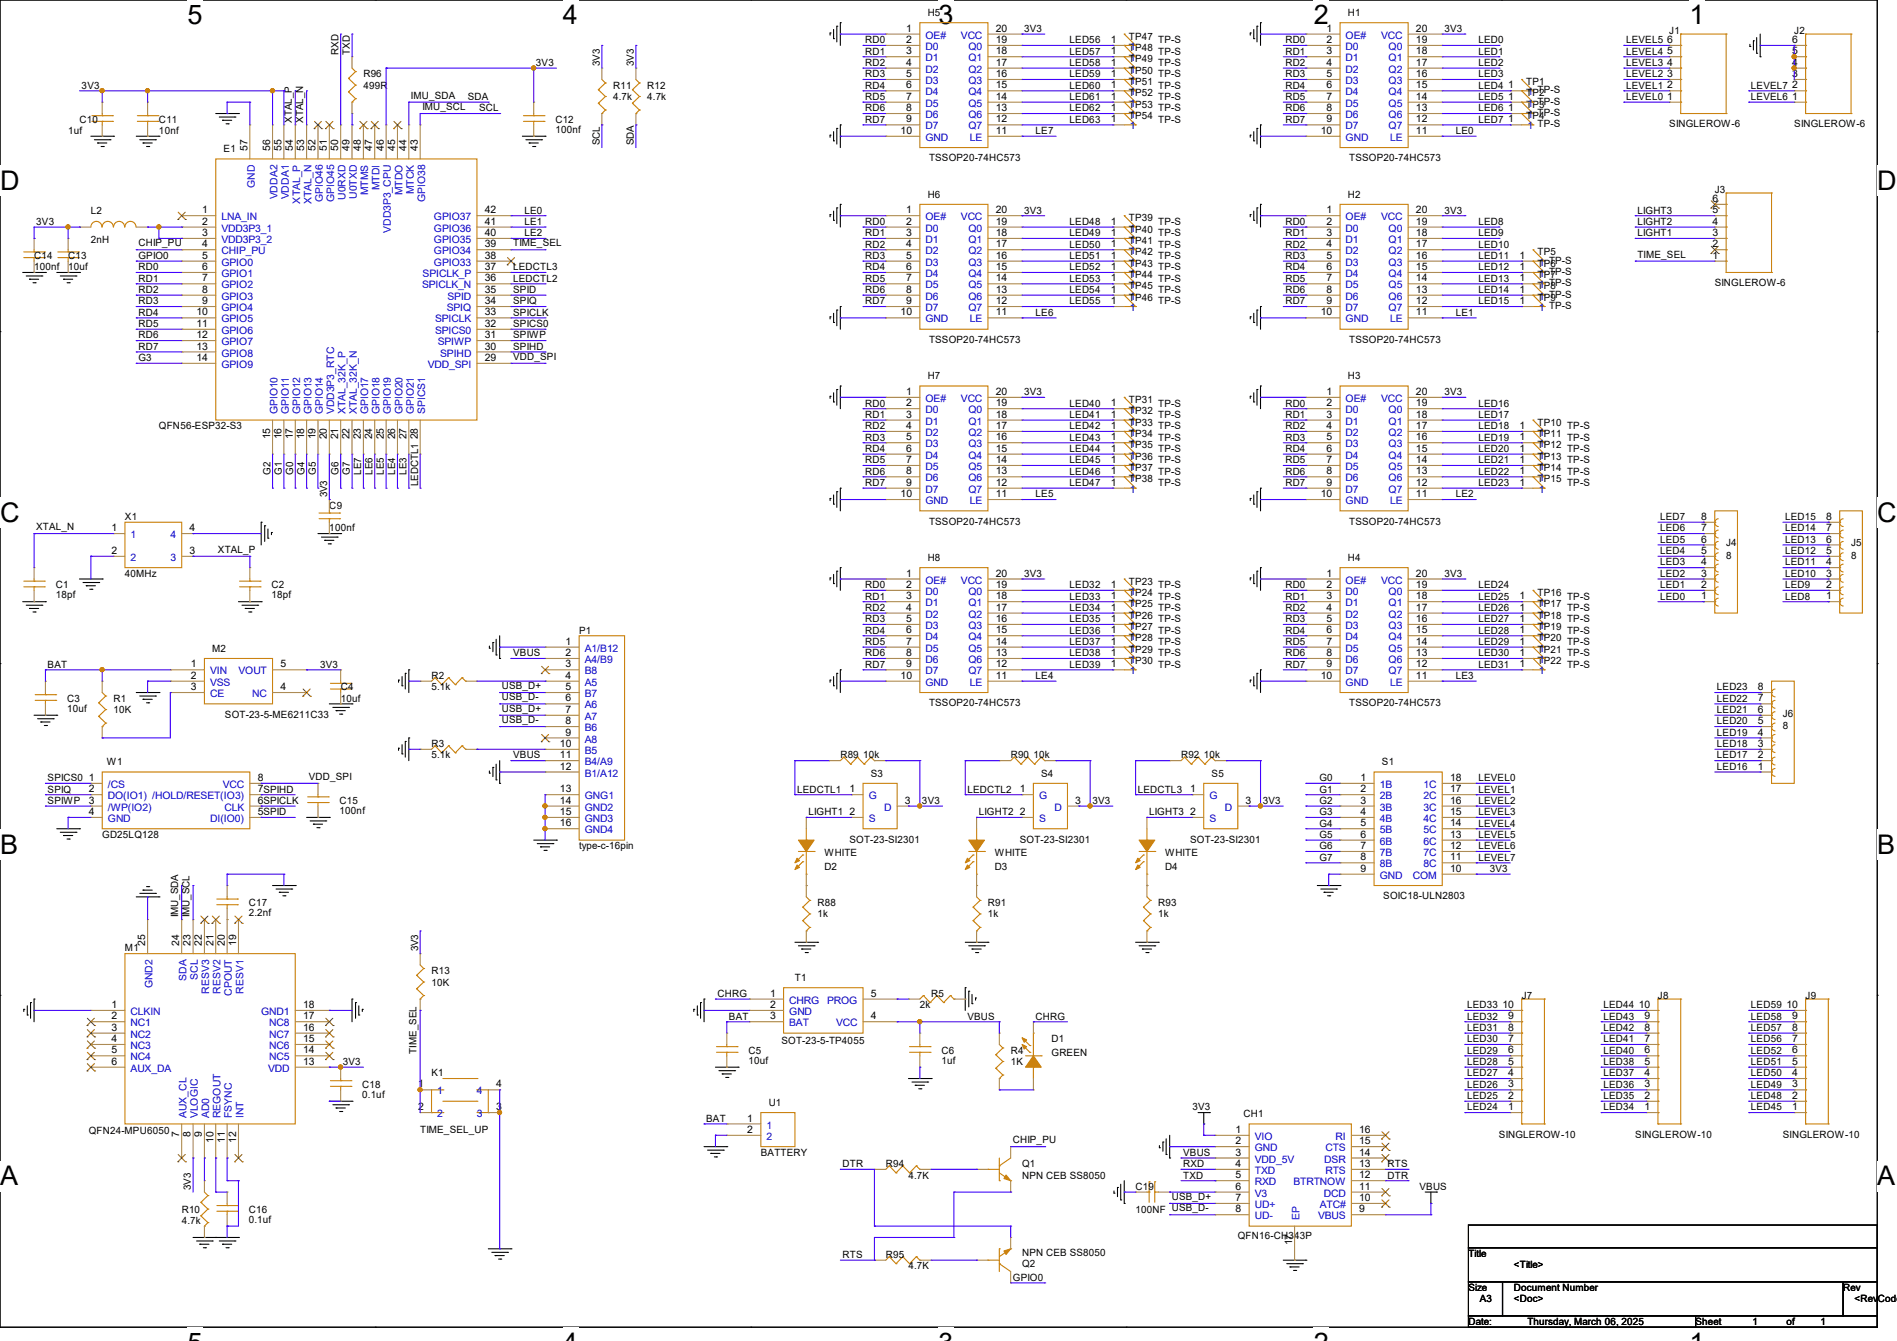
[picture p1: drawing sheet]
<svg xmlns="http://www.w3.org/2000/svg" width="297mm" height="210mm" viewBox="0 0 297 210" stroke-linecap="round" stroke-linejoin="round" font-family="sans-serif">
<defs><g id="words">
<g font-size="4.2">
<text x="29.4" y="3.8">5</text>
<text x="88.1" y="3.8">4</text>
<text x="146.9" y="3.8">3</text>
<text x="205.7" y="3.8">2</text>
<text x="264.5" y="3.8">1</text>
<text x="0" y="29.8">D</text>
<text x="293.9" y="29.8">D</text>
<text x="0" y="81.7">C</text>
<text x="293.9" y="81.7">C</text>
<text x="0" y="133.7">B</text>
<text x="293.9" y="133.7">B</text>
<text x="0" y="185.6">A</text>
<text x="293.9" y="185.6">A</text>
</g>
<g font-size="1.6">
<text x="141.9" y="5">1</text>
<text x="145.2" y="2.5">H5</text>
<text x="155.9" y="5">20</text>
<text x="160.4" y="5">3V3</text>
<text x="207.7" y="5">1</text>
<text x="211" y="2.5">H1</text>
<text x="221.7" y="5">20</text>
<text x="226.1" y="5">3V3</text>
<text x="261.4" y="5.3">J1</text>
<text x="280.9" y="5.3">J2</text>
<text x="53" y="8.6" transform="rotate(-90 53 8.6)">RXD</text>
<text x="54.8" y="8.6" transform="rotate(-90 54.8 8.6)">TXD</text>
<text x="83.9" y="10.3">3V3</text>
<text x="93.9" y="10.3" transform="rotate(-90 93.9 10.3)">3V3</text>
<text x="99.2" y="10.3" transform="rotate(-90 99.2 10.3)">3V3</text>
<text x="135.5" y="6.8">RD0</text>
<text x="135.5" y="8.6">RD1</text>
<text x="135.5" y="10.3">RD2</text>
<text x="141.9" y="6.7">2</text>
<text x="141.9" y="8.5">3</text>
<text x="141.9" y="10.3">4</text>
<text x="155.9" y="10.3">17</text>
<text x="155.9" y="8.5">18</text>
<text x="155.9" y="6.7">19</text>
<text x="167.5" y="6.8">LED56</text>
<text x="167.5" y="8.6">LED57</text>
<text x="167.5" y="10.3">LED58</text>
<text x="173.9" y="8.5">1</text>
<text x="173.9" y="10.3">1</text>
<text x="173.9" y="6.7">1</text>
<text x="176.7" y="8">TP48</text>
<text x="176.7" y="9.8">TP49</text>
<text x="176.7" y="11.6">TP50</text>
<text x="176.7" y="6.2">TP47</text>
<text x="181.4" y="8.6">TP-S</text>
<text x="181.4" y="10.3">TP-S</text>
<text x="181.4" y="6.8">TP-S</text>
<text x="201.3" y="6.8">RD0</text>
<text x="201.3" y="8.6">RD1</text>
<text x="201.3" y="10.3">RD2</text>
<text x="207.7" y="6.7">2</text>
<text x="207.7" y="8.5">3</text>
<text x="207.7" y="10.3">4</text>
<text x="221.7" y="10.3">17</text>
<text x="221.7" y="8.5">18</text>
<text x="221.7" y="6.7">19</text>
<text x="231.5" y="6.8">LED0</text>
<text x="231.5" y="8.6">LED1</text>
<text x="231.5" y="10.3">LED2</text>
<text x="254.6" y="6.8">LEVEL5</text>
<text x="254.6" y="8.6">LEVEL4</text>
<text x="254.6" y="10.3">LEVEL3</text>
<text x="261" y="10.3">4</text>
<text x="261" y="8.5">5</text>
<text x="261" y="6.7">6</text>
<text x="280.6" y="10.3">4</text>
<text x="280.6" y="8.5">5</text>
<text x="280.6" y="6.7">6</text>
<text x="12.8" y="13.9">3V3</text>
<text x="56.9" y="12.1">R96</text>
<text x="56.9" y="13.9">499R</text>
<text x="64.3" y="15.5">IMU_SDA</text>
<text x="66.1" y="17.2">IMU_SCL</text>
<text x="73.2" y="15.7">SDA</text>
<text x="75" y="17.4">SCL</text>
<text x="96" y="13.9">R11</text>
<text x="96" y="15.7">4.7k</text>
<text x="101.3" y="13.9">R12</text>
<text x="101.3" y="15.7">4.7k</text>
<text x="135.5" y="12.1">RD3</text>
<text x="135.5" y="13.9">RD4</text>
<text x="135.5" y="15.7">RD5</text>
<text x="135.5" y="17.4">RD6</text>
<text x="141.9" y="12.1">5</text>
<text x="141.9" y="13.8">6</text>
<text x="141.9" y="15.6">7</text>
<text x="141.9" y="17.4">8</text>
<text x="155.9" y="17.4">13</text>
<text x="155.9" y="15.6">14</text>
<text x="155.9" y="13.8">15</text>
<text x="155.9" y="12.1">16</text>
<text x="167.5" y="12.1">LED59</text>
<text x="167.5" y="13.9">LED60</text>
<text x="167.5" y="15.7">LED61</text>
<text x="167.5" y="17.4">LED62</text>
<text x="173.9" y="17.4">1</text>
<text x="173.9" y="12.1">1</text>
<text x="173.9" y="13.8">1</text>
<text x="173.9" y="15.6">1</text>
<text x="176.7" y="16.9">TP53</text>
<text x="176.7" y="13.3">TP51</text>
<text x="176.7" y="15.1">TP52</text>
<text x="181.4" y="17.4">TP-S</text>
<text x="181.4" y="12.1">TP-S</text>
<text x="181.4" y="13.9">TP-S</text>
<text x="181.4" y="15.7">TP-S</text>
<text x="201.3" y="12.1">RD3</text>
<text x="201.3" y="13.9">RD4</text>
<text x="201.3" y="15.7">RD5</text>
<text x="201.3" y="17.4">RD6</text>
<text x="207.7" y="12.1">5</text>
<text x="207.7" y="13.8">6</text>
<text x="207.7" y="15.6">7</text>
<text x="207.7" y="17.4">8</text>
<text x="221.7" y="17.4">13</text>
<text x="221.7" y="15.6">14</text>
<text x="221.7" y="13.8">15</text>
<text x="221.7" y="12.1">16</text>
<text x="231.5" y="12.1">LED3</text>
<text x="231.5" y="13.9">LED4</text>
<text x="231.5" y="15.7">LED5</text>
<text x="231.5" y="17.4">LED6</text>
<text x="236.1" y="17.4">1</text>
<text x="236.1" y="13.8">1</text>
<text x="236.1" y="15.6">1</text>
<text x="239" y="16.9">TP3</text>
<text x="239" y="13.3">TP1</text>
<text x="239" y="15.1">TP2</text>
<text x="254.6" y="12.1">LEVEL2</text>
<text x="254.6" y="13.9">LEVEL1</text>
<text x="254.6" y="15.7">LEVEL0</text>
<text x="261" y="15.6">1</text>
<text x="261" y="13.8">2</text>
<text x="261" y="12.1">3</text>
<text x="274.1" y="13.9">LEVEL7</text>
<text x="274.1" y="15.7">LEVEL6</text>
<text x="280.6" y="15.6">1</text>
<text x="280.6" y="13.8">2</text>
<text x="280.6" y="12.1">3</text>
<text x="10.7" y="21">1uf</text>
<text x="12.4" y="19.2">C10</text>
<text x="24.9" y="19.2">C11</text>
<text x="24.9" y="21">10nf</text>
<text x="35" y="23.8">E1</text>
<text x="38.7" y="23.7" transform="rotate(-90 38.7 23.7)">57</text>
<text x="42.3" y="23.7" transform="rotate(-90 42.3 23.7)">56</text>
<text x="44.1" y="23.7" transform="rotate(-90 44.1 23.7)">55</text>
<text x="45.7" y="19.2" transform="rotate(-90 45.7 19.2)">XTAL_P</text>
<text x="45.8" y="23.7" transform="rotate(-90 45.8 23.7)">54</text>
<text x="47.5" y="19.2" transform="rotate(-90 47.5 19.2)">XTAL_N</text>
<text x="47.6" y="23.7" transform="rotate(-90 47.6 23.7)">53</text>
<text x="49.4" y="23.7" transform="rotate(-90 49.4 23.7)">52</text>
<text x="51.2" y="23.7" transform="rotate(-90 51.2 23.7)">51</text>
<text x="53" y="23.7" transform="rotate(-90 53 23.7)">50</text>
<text x="54.7" y="23.7" transform="rotate(-90 54.7 23.7)">49</text>
<text x="56.5" y="23.7" transform="rotate(-90 56.5 23.7)">48</text>
<text x="58.3" y="23.7" transform="rotate(-90 58.3 23.7)">47</text>
<text x="60.1" y="23.7" transform="rotate(-90 60.1 23.7)">46</text>
<text x="61.8" y="23.7" transform="rotate(-90 61.8 23.7)">45</text>
<text x="63.6" y="23.7" transform="rotate(-90 63.6 23.7)">44</text>
<text x="65.4" y="23.7" transform="rotate(-90 65.4 23.7)">43</text>
<text x="87" y="19.2">C12</text>
<text x="87" y="20.8">100nf</text>
<text x="93.9" y="22.8" transform="rotate(-90 93.9 22.8)">SCL</text>
<text x="99.2" y="22.8" transform="rotate(-90 99.2 22.8)">SDA</text>
<text x="135.5" y="19.2">RD7</text>
<text x="141" y="21">10</text>
<text x="141.9" y="19.2">9</text>
<text x="155.9" y="21">11</text>
<text x="155.9" y="19.2">12</text>
<text x="162.1" y="21">LE7</text>
<text x="167.5" y="19.2">LED63</text>
<text x="173.9" y="19.2">1</text>
<text x="176.7" y="18.7">TP54</text>
<text x="181.4" y="19.2">TP-S</text>
<text x="201.3" y="19.2">RD7</text>
<text x="206.8" y="21">10</text>
<text x="207.7" y="19.2">9</text>
<text x="221.7" y="21">11</text>
<text x="221.7" y="19.2">12</text>
<text x="227.9" y="21">LE0</text>
<text x="231.5" y="19.2">LED7</text>
<text x="236.1" y="19.2">1</text>
<text x="239" y="18.7">TP4</text>
<text x="261.4" y="19.9">SINGLEROW-6</text>
<text x="280.9" y="19.9">SINGLEROW-6</text>
<text x="145.5" y="25.3">TSSOP20-74HC573</text>
<text x="211.2" y="25.3">TSSOP20-74HC573</text>
<text x="5.7" y="35.2">3V3</text>
<text x="14.2" y="33.4">L2</text>
<text x="31.7" y="33.4">1</text>
<text x="31.7" y="35.2">2</text>
<text x="75.9" y="35.2">41</text>
<text x="75.9" y="33.4">42</text>
<text x="82.1" y="33.4">LE0</text>
<text x="82.1" y="35.2">LE1</text>
<text x="135.5" y="35.2">RD0</text>
<text x="141.9" y="33.4">1</text>
<text x="141.9" y="35.2">2</text>
<text x="145.2" y="30.9">H6</text>
<text x="155.9" y="35.2">19</text>
<text x="155.9" y="33.4">20</text>
<text x="160.4" y="33.4">3V3</text>
<text x="167.5" y="35.2">LED48</text>
<text x="173.9" y="35.2">1</text>
<text x="176.7" y="34.7">TP39</text>
<text x="181.4" y="35.2">TP-S</text>
<text x="201.3" y="35.2">RD0</text>
<text x="207.7" y="33.4">1</text>
<text x="207.7" y="35.2">2</text>
<text x="211" y="30.9">H2</text>
<text x="221.7" y="35.2">19</text>
<text x="221.7" y="33.4">20</text>
<text x="226.1" y="33.4">3V3</text>
<text x="231.5" y="35.2">LED8</text>
<text x="256.4" y="33.4">LIGHT3</text>
<text x="256.4" y="35.2">LIGHT2</text>
<text x="268.1" y="35.2">4</text>
<text x="268.1" y="33.4">5</text>
<text x="268.1" y="31.6">6</text>
<text x="268.5" y="30.2">J3</text>
<text x="5.3" y="40.6">C14</text>
<text x="10.7" y="40.6">C13</text>
<text x="14.2" y="38.1">2nH</text>
<text x="21.7" y="40.6">GPIO0</text>
<text x="21.7" y="38.6">CHIP_PU</text>
<text x="31.7" y="37">3</text>
<text x="31.7" y="38.7">4</text>
<text x="31.7" y="40.5">5</text>
<text x="75.9" y="40.5">38</text>
<text x="75.9" y="38.7">39</text>
<text x="75.9" y="37">40</text>
<text x="80.3" y="38.6">TIME_SEL</text>
<text x="82.1" y="37">LE2</text>
<text x="135.5" y="37">RD1</text>
<text x="135.5" y="38.8">RD2</text>
<text x="135.5" y="40.6">RD3</text>
<text x="141.9" y="37">3</text>
<text x="141.9" y="38.7">4</text>
<text x="141.9" y="40.5">5</text>
<text x="155.9" y="40.5">16</text>
<text x="155.9" y="38.7">17</text>
<text x="155.9" y="37">18</text>
<text x="167.5" y="37">LED49</text>
<text x="167.5" y="38.8">LED50</text>
<text x="167.5" y="40.6">LED51</text>
<text x="173.9" y="40.5">1</text>
<text x="173.9" y="37">1</text>
<text x="173.9" y="38.7">1</text>
<text x="176.7" y="40">TP42</text>
<text x="176.7" y="41.8">TP43</text>
<text x="176.7" y="36.4">TP40</text>
<text x="176.7" y="38.2">TP41</text>
<text x="181.4" y="40.6">TP-S</text>
<text x="181.4" y="37">TP-S</text>
<text x="181.4" y="38.8">TP-S</text>
<text x="201.3" y="37">RD1</text>
<text x="201.3" y="38.8">RD2</text>
<text x="201.3" y="40.6">RD3</text>
<text x="207.7" y="37">3</text>
<text x="207.7" y="38.7">4</text>
<text x="207.7" y="40.5">5</text>
<text x="221.7" y="40.5">16</text>
<text x="221.7" y="38.7">17</text>
<text x="221.7" y="37">18</text>
<text x="231.5" y="37">LED9</text>
<text x="231.5" y="38.8">LED10</text>
<text x="231.5" y="40.6">LED11</text>
<text x="237.9" y="40.5">1</text>
<text x="240.7" y="40">TP5</text>
<text x="240.7" y="41.8">TP6</text>
<text x="256.4" y="37">LIGHT1</text>
<text x="256.4" y="40.3">TIME_SEL</text>
<text x="268.1" y="40.5">1</text>
<text x="268.1" y="38.7">2</text>
<text x="268.1" y="37">3</text>
<text x="5.3" y="42.3">100nf</text>
<text x="10.7" y="42.3">10uf</text>
<text x="21.7" y="42.3">RD0</text>
<text x="21.7" y="44.1">RD1</text>
<text x="21.7" y="45.9">RD2</text>
<text x="21.7" y="47.7">RD3</text>
<text x="31.7" y="42.3">6</text>
<text x="31.7" y="44.1">7</text>
<text x="31.7" y="45.8">8</text>
<text x="31.7" y="47.6">9</text>
<text x="75.9" y="47.6">34</text>
<text x="75.9" y="45.8">35</text>
<text x="75.9" y="44.1">36</text>
<text x="75.9" y="42.3">37</text>
<text x="80.3" y="47.7">SPIQ</text>
<text x="80.3" y="45.9">SPID</text>
<text x="80.3" y="44.1">LEDCTL2</text>
<text x="80.3" y="42.3">LEDCTL3</text>
<text x="135.5" y="42.3">RD4</text>
<text x="135.5" y="44.1">RD5</text>
<text x="135.5" y="45.9">RD6</text>
<text x="135.5" y="47.7">RD7</text>
<text x="141.9" y="42.3">6</text>
<text x="141.9" y="44.1">7</text>
<text x="141.9" y="45.8">8</text>
<text x="141.9" y="47.6">9</text>
<text x="155.9" y="47.6">12</text>
<text x="155.9" y="45.8">13</text>
<text x="155.9" y="44.1">14</text>
<text x="155.9" y="42.3">15</text>
<text x="167.5" y="42.3">LED52</text>
<text x="167.5" y="44.1">LED53</text>
<text x="167.5" y="45.9">LED54</text>
<text x="167.5" y="47.7">LED55</text>
<text x="173.9" y="42.3">1</text>
<text x="173.9" y="44.1">1</text>
<text x="173.9" y="45.8">1</text>
<text x="173.9" y="47.6">1</text>
<text x="176.7" y="43.6">TP44</text>
<text x="176.7" y="45.3">TP45</text>
<text x="176.7" y="47.1">TP46</text>
<text x="181.4" y="42.3">TP-S</text>
<text x="181.4" y="44.1">TP-S</text>
<text x="181.4" y="45.9">TP-S</text>
<text x="181.4" y="47.7">TP-S</text>
<text x="201.3" y="42.3">RD4</text>
<text x="201.3" y="44.1">RD5</text>
<text x="201.3" y="45.9">RD6</text>
<text x="201.3" y="47.7">RD7</text>
<text x="207.7" y="42.3">6</text>
<text x="207.7" y="44.1">7</text>
<text x="207.7" y="45.8">8</text>
<text x="207.7" y="47.6">9</text>
<text x="221.7" y="47.6">12</text>
<text x="221.7" y="45.8">13</text>
<text x="221.7" y="44.1">14</text>
<text x="221.7" y="42.3">15</text>
<text x="231.5" y="42.3">LED12</text>
<text x="231.5" y="44.1">LED13</text>
<text x="231.5" y="45.9">LED14</text>
<text x="231.5" y="47.7">LED15</text>
<text x="237.9" y="45.8">1</text>
<text x="237.9" y="47.6">1</text>
<text x="237.9" y="42.3">1</text>
<text x="237.9" y="44.1">1</text>
<text x="240.7" y="45.3">TP8</text>
<text x="240.7" y="47.1">TP9</text>
<text x="240.7" y="43.6">TP7</text>
<text x="268.5" y="44.8">SINGLEROW-6</text>
<text x="21.7" y="49.4">RD4</text>
<text x="21.7" y="51.2">RD5</text>
<text x="21.7" y="53">RD6</text>
<text x="30.8" y="49.4">10</text>
<text x="30.8" y="51.2">11</text>
<text x="30.8" y="53">12</text>
<text x="75.9" y="53">31</text>
<text x="75.9" y="51.2">32</text>
<text x="75.9" y="49.4">33</text>
<text x="80.3" y="53">SPIWP</text>
<text x="80.3" y="51.2">SPICS0</text>
<text x="80.3" y="49.4">SPICLK</text>
<text x="141" y="49.4">10</text>
<text x="145.5" y="53.7">TSSOP20-74HC573</text>
<text x="155.9" y="49.4">11</text>
<text x="162.1" y="49.4">LE6</text>
<text x="206.8" y="49.4">10</text>
<text x="211.2" y="53.7">TSSOP20-74HC573</text>
<text x="221.7" y="49.4">11</text>
<text x="227.9" y="49.4">LE1</text>
<text x="21.7" y="54.8">RD7</text>
<text x="21.7" y="56.6">G3</text>
<text x="30.8" y="54.7">13</text>
<text x="30.8" y="56.5">14</text>
<text x="75.9" y="56.5">29</text>
<text x="75.9" y="54.7">30</text>
<text x="80.3" y="56.3">VDD_SPI</text>
<text x="80.3" y="54.8">SPIHD</text>
<text x="145.2" y="59.4">H7</text>
<text x="211" y="59.4">H3</text>
<text x="135.5" y="63.7">RD0</text>
<text x="135.5" y="65.4">RD1</text>
<text x="141.9" y="61.8">1</text>
<text x="141.9" y="63.6">2</text>
<text x="141.9" y="65.4">3</text>
<text x="155.9" y="65.4">18</text>
<text x="155.9" y="63.6">19</text>
<text x="155.9" y="61.8">20</text>
<text x="160.4" y="61.9">3V3</text>
<text x="167.5" y="63.7">LED40</text>
<text x="167.5" y="65.4">LED41</text>
<text x="173.9" y="63.6">1</text>
<text x="173.9" y="65.4">1</text>
<text x="176.7" y="63.1">TP31</text>
<text x="176.7" y="64.9">TP32</text>
<text x="181.4" y="63.7">TP-S</text>
<text x="181.4" y="65.4">TP-S</text>
<text x="201.3" y="63.7">RD0</text>
<text x="201.3" y="65.4">RD1</text>
<text x="207.7" y="61.8">1</text>
<text x="207.7" y="63.6">2</text>
<text x="207.7" y="65.4">3</text>
<text x="221.7" y="65.4">18</text>
<text x="221.7" y="63.6">19</text>
<text x="221.7" y="61.8">20</text>
<text x="226.1" y="61.9">3V3</text>
<text x="231.5" y="63.7">LED16</text>
<text x="231.5" y="65.4">LED17</text>
<text x="24.9" y="67.2">QFN56-ESP32-S3</text>
<text x="42.3" y="68.8" transform="rotate(-90 42.3 68.8)">15</text>
<text x="44.1" y="68.8" transform="rotate(-90 44.1 68.8)">16</text>
<text x="45.8" y="68.8" transform="rotate(-90 45.8 68.8)">17</text>
<text x="47.6" y="68.8" transform="rotate(-90 47.6 68.8)">18</text>
<text x="49.4" y="68.8" transform="rotate(-90 49.4 68.8)">19</text>
<text x="51.2" y="68.8" transform="rotate(-90 51.2 68.8)">20</text>
<text x="53" y="68.8" transform="rotate(-90 53 68.8)">21</text>
<text x="54.7" y="68.8" transform="rotate(-90 54.7 68.8)">22</text>
<text x="56.5" y="68.8" transform="rotate(-90 56.5 68.8)">23</text>
<text x="58.3" y="68.8" transform="rotate(-90 58.3 68.8)">24</text>
<text x="60.1" y="68.8" transform="rotate(-90 60.1 68.8)">25</text>
<text x="61.8" y="68.8" transform="rotate(-90 61.8 68.8)">26</text>
<text x="63.6" y="68.8" transform="rotate(-90 63.6 68.8)">27</text>
<text x="65.4" y="68.8" transform="rotate(-90 65.4 68.8)">28</text>
<text x="135.5" y="67.2">RD2</text>
<text x="135.5" y="69">RD3</text>
<text x="135.5" y="70.8">RD4</text>
<text x="141.9" y="67.2">4</text>
<text x="141.9" y="69">5</text>
<text x="141.9" y="70.7">6</text>
<text x="155.9" y="70.7">15</text>
<text x="155.9" y="69">16</text>
<text x="155.9" y="67.2">17</text>
<text x="167.5" y="67.2">LED42</text>
<text x="167.5" y="69">LED43</text>
<text x="167.5" y="70.8">LED44</text>
<text x="173.9" y="67.2">1</text>
<text x="173.9" y="69">1</text>
<text x="173.9" y="70.7">1</text>
<text x="176.7" y="66.7">TP33</text>
<text x="176.7" y="68.5">TP34</text>
<text x="176.7" y="70.2">TP35</text>
<text x="181.4" y="67.2">TP-S</text>
<text x="181.4" y="69">TP-S</text>
<text x="181.4" y="70.8">TP-S</text>
<text x="201.3" y="67.2">RD2</text>
<text x="201.3" y="69">RD3</text>
<text x="201.3" y="70.8">RD4</text>
<text x="207.7" y="67.2">4</text>
<text x="207.7" y="69">5</text>
<text x="207.7" y="70.7">6</text>
<text x="221.7" y="70.7">15</text>
<text x="221.7" y="69">16</text>
<text x="221.7" y="67.2">17</text>
<text x="231.5" y="67.2">LED18</text>
<text x="231.5" y="69">LED19</text>
<text x="231.5" y="70.8">LED20</text>
<text x="237.9" y="67.2">1</text>
<text x="237.9" y="69">1</text>
<text x="237.9" y="70.7">1</text>
<text x="240.7" y="66.7">TP10</text>
<text x="240.7" y="68.5">TP11</text>
<text x="240.7" y="70.2">TP12</text>
<text x="245.4" y="67.2">TP-S</text>
<text x="245.4" y="69">TP-S</text>
<text x="245.4" y="70.8">TP-S</text>
<text x="42.3" y="74.3" transform="rotate(-90 42.3 74.3)">G2</text>
<text x="44.1" y="74.3" transform="rotate(-90 44.1 74.3)">G1</text>
<text x="45.9" y="74.3" transform="rotate(-90 45.9 74.3)">G0</text>
<text x="47.7" y="74.3" transform="rotate(-90 47.7 74.3)">G4</text>
<text x="49.4" y="74.3" transform="rotate(-90 49.4 74.3)">G5</text>
<text x="51.2" y="77.9" transform="rotate(-90 51.2 77.9)">3V3</text>
<text x="53" y="74.3" transform="rotate(-90 53 74.3)">G6</text>
<text x="54.8" y="74.3" transform="rotate(-90 54.8 74.3)">G7</text>
<text x="56.6" y="74.3" transform="rotate(-90 56.6 74.3)">LE7</text>
<text x="58.3" y="74.3" transform="rotate(-90 58.3 74.3)">LE6</text>
<text x="60.1" y="74.3" transform="rotate(-90 60.1 74.3)">LE5</text>
<text x="61.9" y="74.3" transform="rotate(-90 61.9 74.3)">LE4</text>
<text x="63.7" y="74.3" transform="rotate(-90 63.7 74.3)">LE3</text>
<text x="65.4" y="76.1" transform="rotate(-90 65.4 76.1)">LEDCTL1</text>
<text x="135.5" y="72.6">RD5</text>
<text x="135.5" y="74.3">RD6</text>
<text x="135.5" y="76.1">RD7</text>
<text x="141" y="77.9">10</text>
<text x="141.9" y="72.5">7</text>
<text x="141.9" y="74.3">8</text>
<text x="141.9" y="76.1">9</text>
<text x="155.9" y="77.9">11</text>
<text x="155.9" y="76.1">12</text>
<text x="155.9" y="74.3">13</text>
<text x="155.9" y="72.5">14</text>
<text x="162.1" y="77.9">LE5</text>
<text x="167.5" y="72.6">LED45</text>
<text x="167.5" y="74.3">LED46</text>
<text x="167.5" y="76.1">LED47</text>
<text x="173.9" y="72.5">1</text>
<text x="173.9" y="74.3">1</text>
<text x="173.9" y="76.1">1</text>
<text x="176.7" y="72">TP36</text>
<text x="176.7" y="73.8">TP37</text>
<text x="176.7" y="75.6">TP38</text>
<text x="181.4" y="72.6">TP-S</text>
<text x="181.4" y="74.3">TP-S</text>
<text x="181.4" y="76.1">TP-S</text>
<text x="201.3" y="72.6">RD5</text>
<text x="201.3" y="74.3">RD6</text>
<text x="201.3" y="76.1">RD7</text>
<text x="206.8" y="77.9">10</text>
<text x="207.7" y="72.5">7</text>
<text x="207.7" y="74.3">8</text>
<text x="207.7" y="76.1">9</text>
<text x="221.7" y="77.9">11</text>
<text x="221.7" y="76.1">12</text>
<text x="221.7" y="74.3">13</text>
<text x="221.7" y="72.5">14</text>
<text x="227.9" y="77.9">LE2</text>
<text x="231.5" y="72.6">LED21</text>
<text x="231.5" y="74.3">LED22</text>
<text x="231.5" y="76.1">LED23</text>
<text x="237.9" y="76.1">1</text>
<text x="237.9" y="72.5">1</text>
<text x="237.9" y="74.3">1</text>
<text x="240.7" y="75.6">TP15</text>
<text x="240.7" y="72">TP13</text>
<text x="240.7" y="73.8">TP14</text>
<text x="245.4" y="76.1">TP-S</text>
<text x="245.4" y="72.6">TP-S</text>
<text x="245.4" y="74.3">TP-S</text>
<text x="5.7" y="83">XTAL_N</text>
<text x="17.4" y="83.2">1</text>
<text x="19.6" y="81.4">X1</text>
<text x="29.7" y="83.2">4</text>
<text x="51.6" y="79.7">C9</text>
<text x="51.6" y="83.2">100nf</text>
<text x="145.5" y="82.2">TSSOP20-74HC573</text>
<text x="211.2" y="82.2">TSSOP20-74HC573</text>
<text x="259.9" y="81.4">LED7</text>
<text x="259.9" y="83.2">LED6</text>
<text x="266.4" y="83.2">7</text>
<text x="266.4" y="81.4">8</text>
<text x="279.5" y="81.4">LED15</text>
<text x="279.5" y="83.2">LED14</text>
<text x="285.9" y="83.2">7</text>
<text x="285.9" y="81.4">8</text>
<text x="17.4" y="86.7">2</text>
<text x="29.7" y="86.7">3</text>
<text x="34.1" y="86.6">XTAL_P</text>
<text x="145.2" y="87.8">H8</text>
<text x="211" y="87.8">H4</text>
<text x="259.9" y="85">LED5</text>
<text x="259.9" y="86.8">LED4</text>
<text x="259.9" y="88.6">LED3</text>
<text x="266.4" y="88.5">4</text>
<text x="266.4" y="86.7">5</text>
<text x="266.4" y="85">6</text>
<text x="270.3" y="85.6">J4</text>
<text x="270.3" y="87.5">8</text>
<text x="279.5" y="85">LED13</text>
<text x="279.5" y="86.8">LED12</text>
<text x="279.5" y="88.6">LED11</text>
<text x="285.9" y="88.5">4</text>
<text x="285.9" y="86.7">5</text>
<text x="285.9" y="85">6</text>
<text x="289.8" y="85.6">J5</text>
<text x="289.8" y="87.5">8</text>
<text x="8.7" y="92.1">C1</text>
<text x="8.7" y="93.7">18pf</text>
<text x="19.6" y="90.3">40MHz</text>
<text x="42.5" y="92.1">C2</text>
<text x="42.5" y="93.7">18pf</text>
<text x="135.5" y="92.1">RD0</text>
<text x="135.5" y="93.9">RD1</text>
<text x="135.5" y="95.7">RD2</text>
<text x="141.9" y="90.3">1</text>
<text x="141.9" y="92.1">2</text>
<text x="141.9" y="93.9">3</text>
<text x="141.9" y="95.6">4</text>
<text x="155.9" y="95.6">17</text>
<text x="155.9" y="93.9">18</text>
<text x="155.9" y="92.1">19</text>
<text x="155.9" y="90.3">20</text>
<text x="160.4" y="90.3">3V3</text>
<text x="167.5" y="92.1">LED32</text>
<text x="167.5" y="93.9">LED33</text>
<text x="167.5" y="95.7">LED34</text>
<text x="173.9" y="93.9">1</text>
<text x="173.9" y="95.6">1</text>
<text x="173.9" y="92.1">1</text>
<text x="176.7" y="93.3">TP24</text>
<text x="176.7" y="95.1">TP25</text>
<text x="176.7" y="91.6">TP23</text>
<text x="181.4" y="93.9">TP-S</text>
<text x="181.4" y="95.7">TP-S</text>
<text x="181.4" y="92.1">TP-S</text>
<text x="201.3" y="92.1">RD0</text>
<text x="201.3" y="93.9">RD1</text>
<text x="201.3" y="95.7">RD2</text>
<text x="207.7" y="90.3">1</text>
<text x="207.7" y="92.1">2</text>
<text x="207.7" y="93.9">3</text>
<text x="207.7" y="95.6">4</text>
<text x="221.7" y="95.6">17</text>
<text x="221.7" y="93.9">18</text>
<text x="221.7" y="92.1">19</text>
<text x="221.7" y="90.3">20</text>
<text x="226.1" y="90.3">3V3</text>
<text x="231.5" y="92.1">LED24</text>
<text x="231.5" y="93.9">LED25</text>
<text x="231.5" y="95.7">LED26</text>
<text x="237.9" y="93.9">1</text>
<text x="237.9" y="95.6">1</text>
<text x="240.7" y="93.3">TP16</text>
<text x="240.7" y="95.1">TP17</text>
<text x="245.4" y="93.9">TP-S</text>
<text x="245.4" y="95.7">TP-S</text>
<text x="259.9" y="90.3">LED2</text>
<text x="259.9" y="92.1">LED1</text>
<text x="259.9" y="93.9">LED0</text>
<text x="266.4" y="93.9">1</text>
<text x="266.4" y="92.1">2</text>
<text x="266.4" y="90.3">3</text>
<text x="279.5" y="90.3">LED10</text>
<text x="279.5" y="92.1">LED9</text>
<text x="279.5" y="93.9">LED8</text>
<text x="285.9" y="93.9">1</text>
<text x="285.9" y="92.1">2</text>
<text x="285.9" y="90.3">3</text>
<text x="88.6" y="101">1</text>
<text x="90.7" y="99.2">P1</text>
<text x="135.5" y="97.4">RD3</text>
<text x="135.5" y="99.2">RD4</text>
<text x="135.5" y="101">RD5</text>
<text x="141.9" y="97.4">5</text>
<text x="141.9" y="99.2">6</text>
<text x="141.9" y="101">7</text>
<text x="155.9" y="101">14</text>
<text x="155.9" y="99.2">15</text>
<text x="155.9" y="97.4">16</text>
<text x="167.5" y="97.4">LED35</text>
<text x="167.5" y="99.2">LED36</text>
<text x="167.5" y="101">LED37</text>
<text x="173.9" y="97.4">1</text>
<text x="173.9" y="99.2">1</text>
<text x="173.9" y="101">1</text>
<text x="176.7" y="96.9">TP26</text>
<text x="176.7" y="98.7">TP27</text>
<text x="176.7" y="100.5">TP28</text>
<text x="181.4" y="97.4">TP-S</text>
<text x="181.4" y="99.2">TP-S</text>
<text x="181.4" y="101">TP-S</text>
<text x="201.3" y="97.4">RD3</text>
<text x="201.3" y="99.2">RD4</text>
<text x="201.3" y="101">RD5</text>
<text x="207.7" y="97.4">5</text>
<text x="207.7" y="99.2">6</text>
<text x="207.7" y="101">7</text>
<text x="221.7" y="101">14</text>
<text x="221.7" y="99.2">15</text>
<text x="221.7" y="97.4">16</text>
<text x="231.5" y="97.4">LED27</text>
<text x="231.5" y="99.2">LED28</text>
<text x="231.5" y="101">LED29</text>
<text x="237.9" y="97.4">1</text>
<text x="237.9" y="99.2">1</text>
<text x="237.9" y="101">1</text>
<text x="240.7" y="96.9">TP18</text>
<text x="240.7" y="98.7">TP19</text>
<text x="240.7" y="100.5">TP20</text>
<text x="245.4" y="97.4">TP-S</text>
<text x="245.4" y="99.2">TP-S</text>
<text x="245.4" y="101">TP-S</text>
<text x="7.5" y="104.6">BAT</text>
<text x="29.9" y="104.5">1</text>
<text x="29.9" y="106.3">2</text>
<text x="33.2" y="102.1">M2</text>
<text x="43.9" y="104.5">5</text>
<text x="50.1" y="104.6">3V3</text>
<text x="67.6" y="106.3">R2</text>
<text x="78.6" y="107.9">USB_D+</text>
<text x="80.3" y="102.8">VBUS</text>
<text x="88.6" y="102.7">2</text>
<text x="88.6" y="104.5">3</text>
<text x="88.6" y="106.3">4</text>
<text x="135.5" y="102.8">RD6</text>
<text x="135.5" y="104.6">RD7</text>
<text x="141" y="106.3">10</text>
<text x="141.9" y="102.7">8</text>
<text x="141.9" y="104.5">9</text>
<text x="155.9" y="106.3">11</text>
<text x="155.9" y="104.5">12</text>
<text x="155.9" y="102.7">13</text>
<text x="162.1" y="106.3">LE4</text>
<text x="167.5" y="102.8">LED38</text>
<text x="167.5" y="104.6">LED39</text>
<text x="173.9" y="104.5">1</text>
<text x="173.9" y="102.7">1</text>
<text x="176.7" y="104">TP30</text>
<text x="176.7" y="102.2">TP29</text>
<text x="181.4" y="104.6">TP-S</text>
<text x="181.4" y="102.8">TP-S</text>
<text x="201.3" y="102.8">RD6</text>
<text x="201.3" y="104.6">RD7</text>
<text x="206.8" y="106.3">10</text>
<text x="207.7" y="102.7">8</text>
<text x="207.7" y="104.5">9</text>
<text x="221.7" y="106.3">11</text>
<text x="221.7" y="104.5">12</text>
<text x="221.7" y="102.7">13</text>
<text x="227.9" y="106.3">LE3</text>
<text x="231.5" y="102.8">LED30</text>
<text x="231.5" y="104.6">LED31</text>
<text x="237.9" y="104.5">1</text>
<text x="237.9" y="102.7">1</text>
<text x="240.7" y="104">TP22</text>
<text x="240.7" y="102.2">TP21</text>
<text x="245.4" y="104.6">TP-S</text>
<text x="245.4" y="102.8">TP-S</text>
<text x="10.5" y="109.9">C3</text>
<text x="10.5" y="111.5">10uf</text>
<text x="17.8" y="109.9">R1</text>
<text x="17.8" y="111.7">10K</text>
<text x="29.9" y="108.1">3</text>
<text x="35.2" y="112.4">SOT-23-5-ME6211C33</text>
<text x="43.9" y="108.1">4</text>
<text x="53.3" y="108.1">C4</text>
<text x="53.3" y="109.9">10uf</text>
<text x="67.6" y="108.1">5.1k</text>
<text x="78.6" y="109.7">USB_D-</text>
<text x="78.6" y="111.5">USB_D+</text>
<text x="78.6" y="113.2">USB_D-</text>
<text x="88.6" y="108.1">5</text>
<text x="88.6" y="109.9">6</text>
<text x="88.6" y="111.6">7</text>
<text x="88.6" y="113.4">8</text>
<text x="145.5" y="110.6">TSSOP20-74HC573</text>
<text x="211.2" y="110.6">TSSOP20-74HC573</text>
<text x="268.8" y="108.1">LED23</text>
<text x="268.8" y="109.9">LED22</text>
<text x="268.8" y="111.7">LED21</text>
<text x="268.8" y="113.5">LED20</text>
<text x="275.2" y="113.4">5</text>
<text x="275.2" y="111.6">6</text>
<text x="275.2" y="109.9">7</text>
<text x="275.2" y="108.1">8</text>
<text x="279.1" y="112.2">J6</text>
<text x="16.7" y="119.8">W1</text>
<text x="67.6" y="117">R3</text>
<text x="67.6" y="118.8">5.1k</text>
<text x="80.3" y="118.8">VBUS</text>
<text x="87.7" y="117">10</text>
<text x="87.7" y="118.7">11</text>
<text x="88.6" y="115.2">9</text>
<text x="131.6" y="118.8">R89 10k</text>
<text x="158.2" y="118.8">R90 10k</text>
<text x="184.9" y="118.8">R92 10k</text>
<text x="216.4" y="119.8">S1</text>
<text x="268.8" y="115.2">LED19</text>
<text x="268.8" y="117">LED18</text>
<text x="268.8" y="118.8">LED17</text>
<text x="275.2" y="118.7">2</text>
<text x="275.2" y="117">3</text>
<text x="275.2" y="115.2">4</text>
<text x="279.1" y="114.2">8</text>
<text x="7.5" y="125.9">SPIWP</text>
<text x="7.5" y="124.1">SPIQ</text>
<text x="7.5" y="122.3">SPICS0</text>
<text x="13.9" y="122.3">1</text>
<text x="13.9" y="124.1">2</text>
<text x="13.9" y="125.9">3</text>
<text x="40.3" y="125.9">6SPICLK</text>
<text x="40.3" y="124.1">7SPIHD</text>
<text x="40.3" y="122.3">8</text>
<text x="48.3" y="122.1">VDD_SPI</text>
<text x="53.2" y="125.9">C15</text>
<text x="87.7" y="120.5">12</text>
<text x="87.7" y="124.1">13</text>
<text x="87.7" y="125.9">14</text>
<text x="124.8" y="124.1">LEDCTL1</text>
<text x="133" y="124.1">1</text>
<text x="136.4" y="121.6">S3</text>
<text x="141.7" y="125.9">3</text>
<text x="144.4" y="125.9">3V3</text>
<text x="151.5" y="124.1">LEDCTL2</text>
<text x="159.7" y="124.1">1</text>
<text x="163" y="121.6">S4</text>
<text x="168.4" y="125.9">3</text>
<text x="171" y="125.9">3V3</text>
<text x="178.1" y="124.1">LEDCTL3</text>
<text x="186.3" y="124.1">1</text>
<text x="189.7" y="121.6">S5</text>
<text x="195" y="125.9">3</text>
<text x="197.7" y="125.9">3V3</text>
<text x="206.6" y="122.3">G0</text>
<text x="206.6" y="124.1">G1</text>
<text x="206.6" y="125.9">G2</text>
<text x="213" y="122.3">1</text>
<text x="213" y="124.1">2</text>
<text x="213" y="125.9">3</text>
<text x="227" y="125.9">16</text>
<text x="227" y="124.1">17</text>
<text x="227" y="122.3">18</text>
<text x="231.5" y="122.3">LEVEL0</text>
<text x="231.5" y="124.1">LEVEL1</text>
<text x="231.5" y="125.9">LEVEL2</text>
<text x="268.8" y="120.6">LED16</text>
<text x="275.2" y="120.5">1</text>
<text x="13.9" y="127.6">4</text>
<text x="16" y="131.2">GD25LQ128</text>
<text x="40.3" y="127.6">5SPID</text>
<text x="53.2" y="127.5">100nf</text>
<text x="87.7" y="127.6">15</text>
<text x="87.7" y="129.4">16</text>
<text x="126.6" y="127.7">LIGHT1</text>
<text x="133" y="127.6">2</text>
<text x="133" y="131.9">SOT-23-SI2301</text>
<text x="153.2" y="127.7">LIGHT2</text>
<text x="159.7" y="127.6">2</text>
<text x="159.7" y="131.9">SOT-23-SI2301</text>
<text x="179.9" y="127.7">LIGHT3</text>
<text x="186.3" y="127.6">2</text>
<text x="186.4" y="131.9">SOT-23-SI2301</text>
<text x="206.6" y="127.7">G3</text>
<text x="206.6" y="129.5">G4</text>
<text x="206.6" y="131.2">G5</text>
<text x="213" y="127.6">4</text>
<text x="213" y="129.4">5</text>
<text x="213" y="131.2">6</text>
<text x="227" y="131.2">13</text>
<text x="227" y="129.4">14</text>
<text x="227" y="127.6">15</text>
<text x="231.5" y="127.7">LEVEL3</text>
<text x="231.5" y="129.5">LEVEL4</text>
<text x="231.5" y="131.2">LEVEL5</text>
<text x="90.7" y="133">type-c-16pin</text>
<text x="129.1" y="136.2">D2</text>
<text x="129.1" y="134.1">WHITE</text>
<text x="155.7" y="136.2">D3</text>
<text x="155.7" y="134.1">WHITE</text>
<text x="182.4" y="136.2">D4</text>
<text x="182.4" y="134.1">WHITE</text>
<text x="206.6" y="133">G6</text>
<text x="206.6" y="134.8">G7</text>
<text x="213" y="133">7</text>
<text x="213" y="134.7">8</text>
<text x="213" y="136.5">9</text>
<text x="227" y="136.5">10</text>
<text x="227" y="134.7">11</text>
<text x="227" y="133">12</text>
<text x="231.5" y="133">LEVEL6</text>
<text x="231.5" y="134.8">LEVEL7</text>
<text x="233.3" y="136.6">3V3</text>
<text x="27.9" y="143.7" transform="rotate(-90 27.9 143.7)">IMU_SDA</text>
<text x="29.7" y="143.7" transform="rotate(-90 29.7 143.7)">IMU_SCL</text>
<text x="38.9" y="141.9">C17</text>
<text x="38.9" y="143.5">2.2nf</text>
<text x="128" y="141.9">R88</text>
<text x="128" y="143.7">1k</text>
<text x="154.7" y="141.9">R91</text>
<text x="154.7" y="143.7">1k</text>
<text x="181.4" y="141.9">R93</text>
<text x="181.4" y="143.7">1k</text>
<text x="216.6" y="140.8">SOIC18-ULN2803</text>
<text x="19.6" y="149">M1</text>
<text x="22.7" y="148.1" transform="rotate(-90 22.7 148.1)">25</text>
<text x="28.1" y="148.1" transform="rotate(-90 28.1 148.1)">24</text>
<text x="29.8" y="148.1" transform="rotate(-90 29.8 148.1)">23</text>
<text x="31.6" y="148.1" transform="rotate(-90 31.6 148.1)">22</text>
<text x="33.4" y="148.1" transform="rotate(-90 33.4 148.1)">21</text>
<text x="35.2" y="148.1" transform="rotate(-90 35.2 148.1)">20</text>
<text x="37" y="148.1" transform="rotate(-90 37 148.1)">19</text>
<text x="65.4" y="149" transform="rotate(-90 65.4 149)">3V3</text>
<text x="67.6" y="152.6">R13</text>
<text x="67.6" y="154.3">10K</text>
<text x="124.5" y="153.6">T1</text>
<text x="17.4" y="157.9">1</text>
<text x="17.4" y="159.6">2</text>
<text x="17.4" y="161.4">3</text>
<text x="47.5" y="161.4">16</text>
<text x="47.5" y="159.6">17</text>
<text x="47.5" y="157.9">18</text>
<text x="112.4" y="156.1">CHRG</text>
<text x="114.1" y="159.7">BAT</text>
<text x="120.6" y="156.1">1</text>
<text x="120.6" y="157.9">2</text>
<text x="120.6" y="159.6">3</text>
<text x="136.4" y="159.6">4</text>
<text x="136.4" y="156.1">5</text>
<text x="144" y="157.9">2k</text>
<text x="145.8" y="156.1">R5</text>
<text x="151.5" y="159.7">VBUS</text>
<text x="162.1" y="159.7">CHRG</text>
<text x="229.7" y="157.9">LED33</text>
<text x="229.7" y="159.7">LED32</text>
<text x="229.7" y="161.5">LED31</text>
<text x="235.2" y="157.9">10</text>
<text x="236.1" y="161.4">8</text>
<text x="236.1" y="159.6">9</text>
<text x="238.3" y="156.5">J7</text>
<text x="251" y="157.9">LED44</text>
<text x="251" y="159.7">LED43</text>
<text x="251" y="161.5">LED42</text>
<text x="256.6" y="157.9">10</text>
<text x="257.5" y="161.4">8</text>
<text x="257.5" y="159.6">9</text>
<text x="259.6" y="156.5">J8</text>
<text x="274.1" y="157.9">LED59</text>
<text x="274.1" y="159.7">LED58</text>
<text x="274.1" y="161.5">LED57</text>
<text x="279.7" y="157.9">10</text>
<text x="280.6" y="161.4">8</text>
<text x="280.6" y="159.6">9</text>
<text x="282.7" y="156.5">J9</text>
<text x="17.4" y="163.2">4</text>
<text x="17.4" y="165">5</text>
<text x="17.4" y="166.8">6</text>
<text x="47.5" y="166.8">13</text>
<text x="47.5" y="165">14</text>
<text x="47.5" y="163.2">15</text>
<text x="53.7" y="166.8">3V3</text>
<text x="65.2" y="165" transform="rotate(-90 65.2 165)">TIME_SEL</text>
<text x="117.2" y="165">C5</text>
<text x="117.2" y="166.6">10uf</text>
<text x="122.3" y="163.6">SOT-23-5-TP4055</text>
<text x="147.4" y="165">C6</text>
<text x="147.4" y="166.6">1uf</text>
<text x="158.2" y="165">R4</text>
<text x="158.2" y="166.8">1K</text>
<text x="164.6" y="163.2">D1</text>
<text x="164.6" y="165.3">GREEN</text>
<text x="229.7" y="163.2">LED30</text>
<text x="229.7" y="165">LED29</text>
<text x="229.7" y="166.8">LED28</text>
<text x="236.1" y="166.8">5</text>
<text x="236.1" y="165">6</text>
<text x="236.1" y="163.2">7</text>
<text x="251" y="163.2">LED41</text>
<text x="251" y="165">LED40</text>
<text x="251" y="166.8">LED38</text>
<text x="257.5" y="166.8">5</text>
<text x="257.5" y="165">6</text>
<text x="257.5" y="163.2">7</text>
<text x="274.1" y="163.2">LED56</text>
<text x="274.1" y="165">LED52</text>
<text x="274.1" y="166.8">LED51</text>
<text x="280.6" y="166.8">5</text>
<text x="280.6" y="165">6</text>
<text x="280.6" y="163.2">7</text>
<text x="56.7" y="170.3">C18</text>
<text x="56.7" y="172">0.1uf</text>
<text x="65.4" y="170.3">1</text>
<text x="65.4" y="173.9">2</text>
<text x="67.6" y="168.6">K1</text>
<text x="77.7" y="173.9">3</text>
<text x="77.7" y="170.3">4</text>
<text x="120.4" y="173.2">U1</text>
<text x="186.7" y="173.9">3V3</text>
<text x="229.7" y="168.6">LED27</text>
<text x="229.7" y="170.3">LED26</text>
<text x="229.7" y="172.1">LED25</text>
<text x="229.7" y="173.9">LED24</text>
<text x="236.1" y="173.9">1</text>
<text x="236.1" y="172.1">2</text>
<text x="236.1" y="170.3">3</text>
<text x="236.1" y="168.5">4</text>
<text x="251" y="168.6">LED37</text>
<text x="251" y="170.3">LED36</text>
<text x="251" y="172.1">LED35</text>
<text x="251" y="173.9">LED34</text>
<text x="257.5" y="173.9">1</text>
<text x="257.5" y="172.1">2</text>
<text x="257.5" y="170.3">3</text>
<text x="257.5" y="168.5">4</text>
<text x="274.1" y="168.6">LED50</text>
<text x="274.1" y="170.3">LED49</text>
<text x="274.1" y="172.1">LED48</text>
<text x="274.1" y="173.9">LED45</text>
<text x="280.6" y="173.9">1</text>
<text x="280.6" y="172.1">2</text>
<text x="280.6" y="170.3">3</text>
<text x="280.6" y="168.5">4</text>
<text x="13.9" y="177.6">QFN24-MPU6050</text>
<text x="28.1" y="178.1" transform="rotate(-90 28.1 178.1)">7</text>
<text x="29.8" y="178.1" transform="rotate(-90 29.8 178.1)">8</text>
<text x="31.6" y="178.1" transform="rotate(-90 31.6 178.1)">9</text>
<text x="33.4" y="179" transform="rotate(-90 33.4 179)">10</text>
<text x="35.2" y="179" transform="rotate(-90 35.2 179)">11</text>
<text x="37" y="179" transform="rotate(-90 37 179)">12</text>
<text x="65.8" y="177.5">TIME_SEL_UP</text>
<text x="110.6" y="175.7">BAT</text>
<text x="117" y="175.6">1</text>
<text x="117" y="177.4">2</text>
<text x="158.6" y="179">CHIP_PU</text>
<text x="193.5" y="177.4">1</text>
<text x="193.5" y="179.2">2</text>
<text x="194.7" y="175">CH1</text>
<text x="212.8" y="179.2">15</text>
<text x="212.8" y="177.4">16</text>
<text x="234.7" y="178.2">SINGLEROW-10</text>
<text x="256" y="178.2">SINGLEROW-10</text>
<text x="279.1" y="178.2">SINGLEROW-10</text>
<text x="119.1" y="181">BATTERY</text>
<text x="131.9" y="182.8">DTR</text>
<text x="138.7" y="182.8">R94</text>
<text x="142.2" y="184.6">4.7K</text>
<text x="160" y="182.8">Q1</text>
<text x="160" y="184.6">NPN CEB SS8050</text>
<text x="185.2" y="181">VBUS</text>
<text x="185.2" y="182.8">RXD</text>
<text x="185.2" y="184.6">TXD</text>
<text x="193.5" y="181">3</text>
<text x="193.5" y="182.8">4</text>
<text x="193.5" y="184.5">5</text>
<text x="212.8" y="184.5">12</text>
<text x="212.8" y="182.8">13</text>
<text x="212.8" y="181">14</text>
<text x="217.3" y="182.8">RTS</text>
<text x="217.3" y="184.6">DTR</text>
<text x="28.4" y="189.9">R10</text>
<text x="28.4" y="191.7">4.7k</text>
<text x="29.9" y="186.4" transform="rotate(-90 29.9 186.4)">3V3</text>
<text x="38.9" y="189.9">C16</text>
<text x="38.9" y="191.5">0.1uf</text>
<text x="177.8" y="186.3">C19</text>
<text x="177.8" y="189.9">100NF USB_D-</text>
<text x="183.5" y="187.9">USB_D+</text>
<text x="193.5" y="186.3">6</text>
<text x="193.5" y="188.1">7</text>
<text x="193.5" y="189.9">8</text>
<text x="212.8" y="189.9">9</text>
<text x="212.8" y="188.1">10</text>
<text x="212.8" y="186.3">11</text>
<text x="222.2" y="186.3">VBUS</text>
<text x="131.9" y="197">RTS</text>
<text x="138.7" y="197">R95</text>
<text x="160" y="196.7">NPN CEB SS8050</text>
<text x="193.8" y="194">QFN16-CH343P</text>
<text x="202.3" y="195" transform="rotate(-90 202.3 195)">17</text>
<text x="229.9" y="196.8">Title</text>
<text x="142.2" y="198.8">4.7K</text>
<text x="158.6" y="200.6">GPIO0</text>
<text x="160" y="198.5">Q2</text>
<text x="229.9" y="202.2">Size</text>
<text x="231.7" y="204">A3</text>
<text x="237" y="202.2">Document Number</text>
<text x="237" y="204">&lt;Doc&gt;</text>
<text x="237" y="198.6">&lt;Title&gt;</text>
<text x="288.6" y="202.2">Rev</text>
<text x="290.4" y="204">&lt;RevCode&gt;</text>
<text x="229.9" y="207.5">Date:</text>
<text x="239.1" y="207.5">Thursday, March 06, 2025</text>
<text x="265.5" y="207.5">Sheet</text>
<text x="274.4" y="207.5">1</text>
<text x="279.7" y="207.5">of</text>
<text x="285" y="207.5">1</text>
</g>
<g font-size="1.6" fill="#00c">
<text x="144.9" y="6.1">OE#</text>
<text x="144.9" y="7.8">D0</text>
<text x="144.9" y="9.6">D1</text>
<text x="144.9" y="11.4">D2</text>
<text x="150.4" y="6.1">VCC</text>
<text x="151.6" y="11.4">Q2</text>
<text x="151.6" y="9.6">Q1</text>
<text x="151.6" y="7.8">Q0</text>
<text x="176.9" y="9.6">1</text>
<text x="176.9" y="11.4">1</text>
<text x="176.9" y="7.8">1</text>
<text x="210.7" y="6.1">OE#</text>
<text x="210.7" y="7.8">D0</text>
<text x="210.7" y="9.6">D1</text>
<text x="210.7" y="11.4">D2</text>
<text x="216.2" y="6.1">VCC</text>
<text x="217.4" y="11.4">Q2</text>
<text x="217.4" y="9.6">Q1</text>
<text x="217.4" y="7.8">Q0</text>
<text x="144.9" y="13.2">D3</text>
<text x="144.9" y="14.9">D4</text>
<text x="144.9" y="16.7">D5</text>
<text x="151.6" y="16.7">Q5</text>
<text x="151.6" y="14.9">Q4</text>
<text x="151.6" y="13.2">Q3</text>
<text x="176.9" y="13.2">1</text>
<text x="176.9" y="14.9">1</text>
<text x="176.9" y="16.7">1</text>
<text x="210.7" y="13.2">D3</text>
<text x="210.7" y="14.9">D4</text>
<text x="210.7" y="16.7">D5</text>
<text x="217.4" y="16.7">Q5</text>
<text x="217.4" y="14.9">Q4</text>
<text x="217.4" y="13.2">Q3</text>
<text x="239.1" y="14.9">1 TP-S</text>
<text x="239.1" y="16.7">1 TP-S</text>
<text x="144.9" y="18.5">D6</text>
<text x="144.9" y="20.3">D7</text>
<text x="144.9" y="22.1">GND</text>
<text x="151.6" y="20.3">Q7</text>
<text x="151.6" y="18.5">Q6</text>
<text x="151.8" y="22.1">LE</text>
<text x="176.9" y="18.5">1</text>
<text x="176.9" y="20.3">1</text>
<text x="210.7" y="18.5">D6</text>
<text x="210.7" y="20.3">D7</text>
<text x="210.7" y="22.1">GND</text>
<text x="217.4" y="20.3">Q7</text>
<text x="217.4" y="18.5">Q6</text>
<text x="217.6" y="22.1">LE</text>
<text x="239.1" y="18.5">1 TP-S</text>
<text x="239.1" y="20.3">1 TP-S</text>
<text x="39.9" y="29.4" transform="rotate(-90 39.9 29.4)">GND</text>
<text x="59.4" y="29.8" transform="rotate(-90 59.4 29.8)">MTDI</text>
<text x="34.7" y="34.5">LNA_IN</text>
<text x="43.4" y="31.2" transform="rotate(-90 43.4 31.2)">VDDA2</text>
<text x="45.2" y="31.2" transform="rotate(-90 45.2 31.2)">VDDA1</text>
<text x="47" y="31.9" transform="rotate(-90 47 31.9)">XTAL_P</text>
<text x="48.8" y="32" transform="rotate(-90 48.8 32)">XTAL_N</text>
<text x="50.5" y="31.7" transform="rotate(-90 50.5 31.7)">GPIO46</text>
<text x="52.3" y="31.7" transform="rotate(-90 52.3 31.7)">GPIO45</text>
<text x="54.1" y="31.3" transform="rotate(-90 54.1 31.3)">U0RXD</text>
<text x="55.9" y="31.2" transform="rotate(-90 55.9 31.2)">U0TXD</text>
<text x="57.7" y="30.6" transform="rotate(-90 57.7 30.6)">MTMS</text>
<text x="63" y="30.6" transform="rotate(-90 63 30.6)">MTDO</text>
<text x="64.8" y="30.4" transform="rotate(-90 64.8 30.4)">MTCK</text>
<text x="66.5" y="31.7" transform="rotate(-90 66.5 31.7)">GPIO38</text>
<text x="67.9" y="34.5">GPIO37</text>
<text x="144.9" y="34.5">OE#</text>
<text x="150.4" y="34.5">VCC</text>
<text x="210.7" y="34.5">OE#</text>
<text x="216.2" y="34.5">VCC</text>
<text x="34.7" y="36.3">VDD3P3_1</text>
<text x="34.7" y="38.1">VDD3P3_2</text>
<text x="34.7" y="39.8">CHIP_PU</text>
<text x="34.7" y="41.6">GPIO0</text>
<text x="61.2" y="36.5" transform="rotate(-90 61.2 36.5)">VDD3P3_CPU</text>
<text x="67.9" y="41.6">GPIO33</text>
<text x="67.9" y="39.8">GPIO34</text>
<text x="67.9" y="38.1">GPIO35</text>
<text x="67.9" y="36.3">GPIO36</text>
<text x="144.9" y="36.3">D0</text>
<text x="144.9" y="38.1">D1</text>
<text x="144.9" y="39.8">D2</text>
<text x="144.9" y="41.6">D3</text>
<text x="151.6" y="41.6">Q3</text>
<text x="151.6" y="39.8">Q2</text>
<text x="151.6" y="38.1">Q1</text>
<text x="151.6" y="36.3">Q0</text>
<text x="176.9" y="41.6">1</text>
<text x="176.9" y="36.3">1</text>
<text x="176.9" y="38.1">1</text>
<text x="176.9" y="39.8">1</text>
<text x="210.7" y="36.3">D0</text>
<text x="210.7" y="38.1">D1</text>
<text x="210.7" y="39.8">D2</text>
<text x="210.7" y="41.6">D3</text>
<text x="217.4" y="41.6">Q3</text>
<text x="217.4" y="39.8">Q2</text>
<text x="217.4" y="38.1">Q1</text>
<text x="217.4" y="36.3">Q0</text>
<text x="240.9" y="41.6">1 TP-S</text>
<text x="34.7" y="43.4">GPIO1</text>
<text x="34.7" y="45.2">GPIO2</text>
<text x="34.7" y="46.9">GPIO3</text>
<text x="66.1" y="45.2">SPICLK_N</text>
<text x="66.2" y="43.4">SPICLK_P</text>
<text x="70.1" y="46.9">SPID</text>
<text x="144.9" y="43.4">D4</text>
<text x="144.9" y="45.2">D5</text>
<text x="144.9" y="46.9">D6</text>
<text x="151.6" y="46.9">Q6</text>
<text x="151.6" y="45.2">Q5</text>
<text x="151.6" y="43.4">Q4</text>
<text x="176.9" y="43.4">1</text>
<text x="176.9" y="45.2">1</text>
<text x="176.9" y="46.9">1</text>
<text x="210.7" y="43.4">D4</text>
<text x="210.7" y="45.2">D5</text>
<text x="210.7" y="46.9">D6</text>
<text x="217.4" y="46.9">Q6</text>
<text x="217.4" y="45.2">Q5</text>
<text x="217.4" y="43.4">Q4</text>
<text x="240.9" y="46.9">1 TP-S</text>
<text x="240.9" y="43.4">1 TP-S</text>
<text x="240.9" y="45.2">1 TP-S</text>
<text x="34.7" y="48.7">GPIO4</text>
<text x="34.7" y="50.5">GPIO5</text>
<text x="34.7" y="52.3">GPIO6</text>
<text x="68.1" y="52.3">SPICS0</text>
<text x="68.1" y="50.5">SPICLK</text>
<text x="69.9" y="48.7">SPIQ</text>
<text x="144.9" y="48.7">D7</text>
<text x="144.9" y="50.5">GND</text>
<text x="151.6" y="48.7">Q7</text>
<text x="151.8" y="50.5">LE</text>
<text x="176.9" y="48.7">1</text>
<text x="210.7" y="48.7">D7</text>
<text x="210.7" y="50.5">GND</text>
<text x="217.4" y="48.7">Q7</text>
<text x="217.6" y="50.5">LE</text>
<text x="240.9" y="48.7">1 TP-S</text>
<text x="34.7" y="54.1">GPIO7</text>
<text x="34.7" y="55.8">GPIO8</text>
<text x="34.7" y="57.6">GPIO9</text>
<text x="67" y="57.6">VDD_SPI</text>
<text x="68.5" y="54.1">SPIWP</text>
<text x="68.9" y="55.8">SPIHD</text>
<text x="43.4" y="64.9" transform="rotate(-90 43.4 64.9)">GPIO10</text>
<text x="45.2" y="64.9" transform="rotate(-90 45.2 64.9)">GPIO11</text>
<text x="47" y="64.9" transform="rotate(-90 47 64.9)">GPIO12</text>
<text x="48.8" y="64.9" transform="rotate(-90 48.8 64.9)">GPIO13</text>
<text x="50.5" y="64.9" transform="rotate(-90 50.5 64.9)">GPIO14</text>
<text x="52.3" y="64.9" transform="rotate(-90 52.3 64.9)">VDD3P3_RTC</text>
<text x="54.1" y="64.9" transform="rotate(-90 54.1 64.9)">XTAL_32K_P</text>
<text x="55.9" y="64.9" transform="rotate(-90 55.9 64.9)">XTAL_32K_N</text>
<text x="57.7" y="64.9" transform="rotate(-90 57.7 64.9)">GPIO17</text>
<text x="59.4" y="64.9" transform="rotate(-90 59.4 64.9)">GPIO18</text>
<text x="61.2" y="64.9" transform="rotate(-90 61.2 64.9)">GPIO19</text>
<text x="63" y="64.9" transform="rotate(-90 63 64.9)">GPIO20</text>
<text x="64.8" y="64.9" transform="rotate(-90 64.8 64.9)">GPIO21</text>
<text x="66.5" y="64.9" transform="rotate(-90 66.5 64.9)">SPICS1</text>
<text x="144.9" y="63">OE#</text>
<text x="144.9" y="64.7">D0</text>
<text x="150.4" y="63">VCC</text>
<text x="151.6" y="64.7">Q0</text>
<text x="176.9" y="64.7">1</text>
<text x="210.7" y="63">OE#</text>
<text x="210.7" y="64.7">D0</text>
<text x="216.2" y="63">VCC</text>
<text x="217.4" y="64.7">Q0</text>
<text x="144.9" y="66.5">D1</text>
<text x="144.9" y="68.3">D2</text>
<text x="144.9" y="70.1">D3</text>
<text x="144.9" y="71.8">D4</text>
<text x="151.6" y="71.8">Q4</text>
<text x="151.6" y="70.1">Q3</text>
<text x="151.6" y="68.3">Q2</text>
<text x="151.6" y="66.5">Q1</text>
<text x="176.9" y="66.5">1</text>
<text x="176.9" y="68.3">1</text>
<text x="176.9" y="70.1">1</text>
<text x="176.9" y="71.8">1</text>
<text x="210.7" y="66.5">D1</text>
<text x="210.7" y="68.3">D2</text>
<text x="210.7" y="70.1">D3</text>
<text x="210.7" y="71.8">D4</text>
<text x="217.4" y="71.8">Q4</text>
<text x="217.4" y="70.1">Q3</text>
<text x="217.4" y="68.3">Q2</text>
<text x="217.4" y="66.5">Q1</text>
<text x="240.9" y="68.3">1</text>
<text x="240.9" y="70.1">1</text>
<text x="240.9" y="71.8">1</text>
<text x="144.9" y="73.6">D5</text>
<text x="144.9" y="75.4">D6</text>
<text x="144.9" y="77.2">D7</text>
<text x="151.6" y="77.2">Q7</text>
<text x="151.6" y="75.4">Q6</text>
<text x="151.6" y="73.6">Q5</text>
<text x="176.9" y="73.6">1</text>
<text x="176.9" y="75.4">1</text>
<text x="176.9" y="77.2">1</text>
<text x="210.7" y="73.6">D5</text>
<text x="210.7" y="75.4">D6</text>
<text x="210.7" y="77.2">D7</text>
<text x="217.4" y="77.2">Q7</text>
<text x="217.4" y="75.4">Q6</text>
<text x="217.4" y="73.6">Q5</text>
<text x="240.9" y="77.2">1</text>
<text x="240.9" y="73.6">1</text>
<text x="240.9" y="75.4">1</text>
<text x="144.9" y="79">GND</text>
<text x="151.8" y="79">LE</text>
<text x="210.7" y="79">GND</text>
<text x="217.6" y="79">LE</text>
<text x="20.4" y="84.3">1</text>
<text x="20.4" y="87.8">2</text>
<text x="26.7" y="87.8">3</text>
<text x="26.7" y="84.3">4</text>
<text x="144.9" y="91.4">OE#</text>
<text x="144.9" y="93.2">D0</text>
<text x="144.9" y="95">D1</text>
<text x="150.4" y="91.4">VCC</text>
<text x="151.6" y="95">Q1</text>
<text x="151.6" y="93.2">Q0</text>
<text x="176.9" y="95">1</text>
<text x="176.9" y="93.2">1</text>
<text x="210.7" y="91.4">OE#</text>
<text x="210.7" y="93.2">D0</text>
<text x="210.7" y="95">D1</text>
<text x="216.2" y="91.4">VCC</text>
<text x="217.4" y="95">Q1</text>
<text x="217.4" y="93.2">Q0</text>
<text x="240.9" y="95">1</text>
<text x="144.9" y="96.7">D2</text>
<text x="144.9" y="98.5">D3</text>
<text x="144.9" y="100.3">D4</text>
<text x="151.6" y="100.3">Q4</text>
<text x="151.6" y="98.5">Q3</text>
<text x="151.6" y="96.7">Q2</text>
<text x="176.9" y="96.7">1</text>
<text x="176.9" y="98.5">1</text>
<text x="176.9" y="100.3">1</text>
<text x="210.7" y="96.7">D2</text>
<text x="210.7" y="98.5">D3</text>
<text x="210.7" y="100.3">D4</text>
<text x="217.4" y="100.3">Q4</text>
<text x="217.4" y="98.5">Q3</text>
<text x="217.4" y="96.7">Q2</text>
<text x="240.9" y="96.7">1</text>
<text x="240.9" y="98.5">1</text>
<text x="240.9" y="100.3">1</text>
<text x="32.9" y="105.6">VIN</text>
<text x="32.9" y="107.4">VSS</text>
<text x="37.3" y="105.6">VOUT</text>
<text x="91.6" y="102.1">A1/B12</text>
<text x="91.6" y="103.8">A4/B9</text>
<text x="91.6" y="105.6">B8</text>
<text x="91.6" y="107.4">A5</text>
<text x="144.9" y="102.1">D5</text>
<text x="144.9" y="103.8">D6</text>
<text x="144.9" y="105.6">D7</text>
<text x="144.9" y="107.4">GND</text>
<text x="151.6" y="105.6">Q7</text>
<text x="151.6" y="103.8">Q6</text>
<text x="151.6" y="102.1">Q5</text>
<text x="151.8" y="107.4">LE</text>
<text x="176.9" y="105.6">1</text>
<text x="176.9" y="102.1">1</text>
<text x="176.9" y="103.8">1</text>
<text x="210.7" y="102.1">D5</text>
<text x="210.7" y="103.8">D6</text>
<text x="210.7" y="105.6">D7</text>
<text x="210.7" y="107.4">GND</text>
<text x="217.4" y="105.6">Q7</text>
<text x="217.4" y="103.8">Q6</text>
<text x="217.4" y="102.1">Q5</text>
<text x="217.6" y="107.4">LE</text>
<text x="240.9" y="105.6">1</text>
<text x="240.9" y="102.1">1</text>
<text x="240.9" y="103.8">1</text>
<text x="32.9" y="109.2">CE</text>
<text x="39.5" y="109.2">NC</text>
<text x="91.6" y="109.2">B7</text>
<text x="91.6" y="111">A6</text>
<text x="91.6" y="112.7">A7</text>
<text x="91.6" y="114.5">B6</text>
<text x="91.6" y="116.3">A8</text>
<text x="91.6" y="118.1">B5</text>
<text x="91.6" y="119.8">B4/A9</text>
<text x="16.9" y="123.4">/CS</text>
<text x="16.9" y="125.2">DO(IO1) /HOLD/RESET(IO3)</text>
<text x="34.9" y="123.4">VCC</text>
<text x="91.6" y="121.6">B1/A12</text>
<text x="91.6" y="125.2">GNG1</text>
<text x="136" y="125.2">G</text>
<text x="162.7" y="125.2">G</text>
<text x="189.4" y="125.2">G</text>
<text x="216" y="123.4">1B</text>
<text x="216" y="125.2">2B</text>
<text x="222.9" y="125.2">2C</text>
<text x="222.9" y="123.4">1C</text>
<text x="16.9" y="127">/WP(IO2)</text>
<text x="16.9" y="128.7">GND</text>
<text x="32.9" y="128.7">DI(IO0)</text>
<text x="35.1" y="127">CLK</text>
<text x="91.6" y="127">GND2</text>
<text x="91.6" y="128.7">GND3</text>
<text x="91.6" y="130.5">GND4</text>
<text x="136" y="128.7">S</text>
<text x="138.4" y="127">D</text>
<text x="162.7" y="128.7">S</text>
<text x="165.1" y="127">D</text>
<text x="189.4" y="128.7">S</text>
<text x="191.8" y="127">D</text>
<text x="216" y="127">3B</text>
<text x="216" y="128.7">4B</text>
<text x="216" y="130.5">5B</text>
<text x="222.9" y="130.5">5C</text>
<text x="222.9" y="128.7">4C</text>
<text x="222.9" y="127">3C</text>
<text x="216" y="132.3">6B</text>
<text x="216" y="134.1">7B</text>
<text x="216" y="135.8">8B</text>
<text x="216" y="137.6">GND</text>
<text x="221.2" y="137.6">COM</text>
<text x="222.9" y="135.8">8C</text>
<text x="222.9" y="134.1">7C</text>
<text x="222.9" y="132.3">6C</text>
<text x="23.9" y="154.8" transform="rotate(-90 23.9 154.8)">GND2</text>
<text x="29.2" y="153.6" transform="rotate(-90 29.2 153.6)">SDA</text>
<text x="31" y="153.4" transform="rotate(-90 31 153.4)">SCL</text>
<text x="32.8" y="155.6" transform="rotate(-90 32.8 155.6)">RESV3</text>
<text x="34.5" y="155.6" transform="rotate(-90 34.5 155.6)">RESV2</text>
<text x="36.3" y="156" transform="rotate(-90 36.3 156)">CPOUT</text>
<text x="38.1" y="155.6" transform="rotate(-90 38.1 155.6)">RESV1</text>
<text x="20.4" y="159">CLKIN</text>
<text x="20.4" y="160.7">NC1</text>
<text x="40.9" y="159">GND1</text>
<text x="42.2" y="160.7">NC8</text>
<text x="123.6" y="157.2">CHRG</text>
<text x="123.6" y="159">GND</text>
<text x="123.6" y="160.7">BAT</text>
<text x="129.5" y="157.2">PROG</text>
<text x="130.9" y="160.7">VCC</text>
<text x="20.4" y="162.5">NC2</text>
<text x="20.4" y="164.3">NC3</text>
<text x="20.4" y="166.1">NC4</text>
<text x="20.4" y="167.9">AUX_DA</text>
<text x="42" y="167.9">VDD</text>
<text x="42.2" y="166.1">NC5</text>
<text x="42.2" y="164.3">NC6</text>
<text x="42.2" y="162.5">NC7</text>
<text x="68.5" y="171.4">1</text>
<text x="74.7" y="171.4">4</text>
<text x="29.2" y="175.1" transform="rotate(-90 29.2 175.1)">AUX_CL</text>
<text x="31" y="175.1" transform="rotate(-90 31 175.1)">VLOGIC</text>
<text x="32.8" y="175.1" transform="rotate(-90 32.8 175.1)">AD0</text>
<text x="34.5" y="175.1" transform="rotate(-90 34.5 175.1)">REGOUT</text>
<text x="36.3" y="175.1" transform="rotate(-90 36.3 175.1)">FSYNC</text>
<text x="38.1" y="175.1" transform="rotate(-90 38.1 175.1)">INT</text>
<text x="68.5" y="175">2</text>
<text x="74.7" y="175">3</text>
<text x="120" y="176.7">1</text>
<text x="120" y="178.5">2</text>
<text x="196.5" y="178.5">VIO</text>
<text x="209.1" y="178.5">RI</text>
<text x="196.5" y="180.3">GND</text>
<text x="196.5" y="182.1">VDD_5V</text>
<text x="196.5" y="183.9">TXD</text>
<text x="196.5" y="185.6">RXD</text>
<text x="202.5" y="185.6">BTRTNOW</text>
<text x="207.3" y="182.1">DSR</text>
<text x="207.5" y="183.9">RTS</text>
<text x="207.5" y="180.3">CTS</text>
<text x="196.5" y="187.4">V3</text>
<text x="196.5" y="189.2">UD+</text>
<text x="196.5" y="191">UD-</text>
<text x="203.5" y="191.1" transform="rotate(-90 203.5 191.1)">EP</text>
<text x="206.4" y="191">VBUS</text>
<text x="206.6" y="189.2">ATC#</text>
<text x="207.3" y="187.4">DCD</text>
</g>
</g></defs>
<path d="M0 0h293.9v207.9h-293.9z" fill="none" stroke="#000" stroke-width=".17"/>
<g fill="#fff">
<path d="M29.4 0h2.3v4.7h-2.3z"/>
<path d="M29.4 207.9h2.3v2.1h-2.3z"/>
</g>
<path d="M58.8 0h.1M58.8 207.9h.1" fill="none" stroke="#000" stroke-width=".17"/>
<g fill="#fff">
<path d="M88.1 0h2.4v4.7h-2.4z"/>
<path d="M88.1 207.9h2.4v2.1h-2.4z"/>
</g>
<path d="M117.6 0h.1M117.6 207.9h.1" fill="none" stroke="#000" stroke-width=".17"/>
<g fill="#fff">
<path d="M146.9 0h2.4v4.7h-2.4z"/>
<path d="M146.9 207.9h2.4v2.1h-2.4z"/>
</g>
<path d="M176.3 0h.1M176.3 207.9h.1" fill="none" stroke="#000" stroke-width=".17"/>
<g fill="#fff">
<path d="M205.7 0h2.4v4.7h-2.4z"/>
<path d="M205.7 207.9h2.4v2.1h-2.4z"/>
</g>
<path d="M235.1 0h.1M235.1 207.9h.1" fill="none" stroke="#000" stroke-width=".17"/>
<g fill="#fff">
<path d="M264.5 0h2.4v4.7h-2.4z"/>
<path d="M264.5 207.9h2.4v2.1h-2.4z"/>
<path d="M0 26h3v4.7h-3z"/>
<path d="M293.9 26h3.1v4.7h-3.1z"/>
<path d="M0 77.9h3v4.7h-3z"/>
<path d="M293.9 77.9h3.1v4.7h-3.1z"/>
</g>
<path d="M0 51.9h.1M293.9 51.9h.1" fill="none" stroke="#000" stroke-width=".17"/>
<g fill="#fff">
<path d="M0 129.9h2.8v4.7h-2.8z"/>
<path d="M293.9 129.9h2.9v4.7h-2.9z"/>
</g>
<path d="M0 103.9h.1M293.9 103.9h.1" fill="none" stroke="#000" stroke-width=".17"/>
<g fill="#fff">
<path d="M0 181.8h2.8v4.8h-2.8z"/>
<path d="M293.8 181.8h3v4.8h-3z"/>
</g>
<g fill="none" stroke="#000" stroke-width=".17">
<path d="M33.8 17.8h3.5M34.3 18.3h2.5M34.8 18.8h.1M34.8 18.8h1.5M35.4 19.4h.3M35.7 19.4h.1M36.8 18.3h.1M37.3 17.8h.1M130 5.2h.1M130 5.2v.3M130.5 6.1h.1M130.5 4.6v1.5"/>
<path d="M131 4.1h.1M131 4.1v2.5M131.6 3.6h.1M131.6 19.6h.1M131.6 3.6v3.5M131.6 19.6v3.5M195.7 5.2h.1M195.7 5.2v.3M196.3 6.1h.1M196.3 4.6v1.5M196.8 4.1h.1M196.8 4.1v2.5"/>
<path d="M197.4 3.6h.1M197.4 19.6h.1M197.4 3.6v3.5M197.4 19.6v3.5M274 7.3h.1M274 6.9v.4M274.5 6.4h.1M274.5 6.4v1.4M275 8.3h.1M275 5.9v2.4M275.6 8.9h.1M275.6 5.3v3.6"/>
<path d="M14.2 21.3h3.6M14.8 21.9h2.4M15.3 22.4h.1M15.3 22.4h1.4M15.8 22.9h.4M16.2 22.9h.1M17.2 21.9h.1M17.8 21.3h.1M21.3 21.3h3.6M21.9 21.9h2.4M22.4 22.4h.1M22.4 22.4h1.4"/>
<path d="M22.9 22.9h.4M23.3 22.9h.1M24.3 21.9h.1M24.9 21.3h.1M81.8 21.3h3.5M82.3 21.9h2.5M82.8 22.4h.1M82.8 22.4h1.5M83.4 22.9h.3M83.7 22.9h.1M84.8 21.9h.1M85.3 21.3h.1"/>
<path d="M130 21.2h.1M130 33.6h.1M130 21.2v.3M130 33.6v.4M130.5 22.1h.1M130.5 34.5h.1M130.5 20.6v1.5M130.5 33.1v1.4M131 20.1h.1M131 32.6h.1M131 20.1v2.5M131 32.6v2.4"/>
<path d="M131.6 32h.1M131.6 32v3.6M195.7 21.2h.1M195.7 33.6h.1M195.7 21.2v.3M195.7 33.6v.4M196.3 22.1h.1M196.3 34.5h.1M196.3 20.6v1.5M196.3 33.1v1.4M196.8 20.1h.1M196.8 32.6h.1"/>
<path d="M196.8 20.1v2.5M196.8 32.6v2.4M197.4 32h.1M197.4 32v3.6M3.6 42.7h3.5M4.1 43.2h2.5M4.6 43.7h.1M4.6 43.7h1.5M5.2 44.3h.3M5.5 44.3h.1M6.6 43.2h.1M7.1 42.7h.1"/>
<path d="M8.9 42.7h3.5M9.4 43.2h2.5M9.9 43.7h.1M9.9 43.7h1.5M10.5 44.3h.3M10.8 44.3h.1M11.9 43.2h.1M12.4 42.7h.1M130 49.6h.1M130 49.6v.4M130.5 50.5h.1M130.5 49.1v1.4"/>
<path d="M131 48.6h.1M131 48.6v2.4M131.6 48h.1M131.6 48v3.6M195.7 49.6h.1M195.7 49.6v.4M196.3 50.5h.1M196.3 49.1v1.4M196.8 48.6h.1M196.8 48.6v2.4M197.4 48h.1M197.4 48v3.6"/>
<path d="M130 78.1h.1M130 62.1h.1M130 62.1v.3M130 78.1v.3M130.5 79h.1M130.5 62.9h.1M130.5 61.5v1.4M130.5 77.5v1.5M131 77h.1M131 61h.1M131 61v2.5M131 77v2.5"/>
<path d="M131.6 76.5h.1M131.6 60.5h.1M131.6 60.5v3.5M131.6 76.5v3.5M195.7 62.1h.1M195.7 78.1h.1M195.7 62.1v.3M195.7 78.1v.3M196.3 62.9h.1M196.3 79h.1M196.3 61.5v1.4M196.3 77.5v1.5"/>
<path d="M196.8 61h.1M196.8 77h.1M196.8 61v2.5M196.8 77v2.5M197.4 60.5h.1M197.4 76.5h.1M197.4 60.5v3.5M197.4 76.5v3.5M3.6 94.2h3.5M4.1 94.8h2.5M4.6 95.3h.1M4.6 95.3h1.5"/>
<path d="M5.2 95.8h.3M5.5 95.8h.1M6.6 94.8h.1M7.1 94.2h.1M12.4 90.7h3.6M13 91.2h2.5M13.5 91.7h.1M13.5 91.7h1.4M14.1 92.3h.3M14.4 92.3h.1M15.5 91.2h.1M16 90.7h.1"/>
<path d="M37.3 94.2h3.6M37.9 94.8h2.4M38.4 95.3h.1M38.4 95.3h1.4M38.9 95.8h.4M39.3 95.8h.1M40.3 94.8h.1M40.9 81.8h.1M40.9 94.2h.1M40.9 81.8v3.5M41.4 82.3h.1M41.4 82.3v2.5"/>
<path d="M42 84.3h.1M42 82.8v1.5M42.5 83.4h.1M42.5 83.4v.3M49.8 83.6h3.5M50.3 84.1h2.5M50.8 84.6h.1M50.8 84.6h1.5M51.4 85.2h.3M51.7 85.2h.1M52.8 84.1h.1M53.3 83.6h.1"/>
<path d="M78.2 99.6v3.5M130 90.5h.1M130 90.5v.3M130.5 91.4h.1M130.5 90v1.4M131 89.5h.1M131 89.5v2.4M131.6 88.9h.1M131.6 88.9v3.6M195.7 90.5h.1M195.7 90.5v.3M196.3 91.4h.1"/>
<path d="M196.3 90v1.4M196.8 89.5h.1M196.8 89.5v2.4M197.4 88.9h.1M197.4 88.9v3.6M5.3 112h3.6M5.9 112.6h2.4M6.4 113.1h.1M6.4 113.1h1.4M6.9 113.6h.4M7.3 113.6h.1M8.3 112.6h.1"/>
<path d="M8.9 112h.1M21.3 108.5h3.6M21.9 109h2.4M22.4 109.5h.1M22.4 109.5h1.4M22.9 110.1h.4M23.3 110.1h.1M24.3 109h.1M24.9 108.5h.1M51.6 110.2h3.5M52.1 110.8h2.5M52.6 111.3h.1"/>
<path d="M52.6 111.3h1.5M53.2 111.8h.3M53.5 111.8h.1M54.6 110.8h.1M55.1 110.2h.1M62.4 106.5h.1M62.4 117.2h.1M62.4 106.5v.3M62.4 117.2v.3M62.9 107.4h.1M62.9 118.1h.1M62.9 106v1.4"/>
<path d="M62.9 116.6v1.5M63.5 105.5h.1M63.5 116.1h.1M63.5 105.5v2.4M63.5 116.1v2.5M64 104.9h.1M64 115.6h.1M64 104.9v3.6M64 115.6v3.5M76.6 101.5h.1M76.6 101.2v.3M77.2 100.6h.1"/>
<path d="M77.2 100.6v1.5M77.7 102.6h.1M77.7 100.1v2.5M77.7 119.7v2.4M78.2 103.1h.1M78.2 119.1v3.6M130 106.5h.1M130 106.5v.3M130.5 107.4h.1M130.5 106v1.4M131 105.5h.1M131 105.5v2.4"/>
<path d="M131.6 104.9h.1M131.6 104.9v3.6M195.7 106.5h.1M195.7 106.5v.3M196.3 107.4h.1M196.3 106v1.4M196.8 105.5h.1M196.8 105.5v2.4M197.4 104.9h.1M197.4 104.9v3.6M8.9 129.8h3.5M9.4 130.3h2.5"/>
<path d="M9.9 130.9h.1M9.9 130.9h1.5M10.5 131.4h.3M10.8 131.4h.1M11.9 130.3h.1M12.4 129.8h.1M21.9 139.9h2.4M22.4 139.4h.1M22.4 139.4h1.4M22.9 138.9h.4M23.3 138.9h.1M24.3 139.9h.1"/>
<path d="M42.7 138.7h3.5M43.2 139.2h2.5M43.7 139.7h.1M43.7 139.7h1.5M45.7 139.2h.1M46.2 138.7h.1M48 128h3.6M48.6 128.6h2.4M49.1 129.1h.1M49.1 129.1h1.4M49.6 129.6h.4M50 129.6h.1"/>
<path d="M51 128.6h.1M51.6 128h.1M76.6 121.1h.1M76.6 120.7v.4M77.2 120.2h.1M77.2 120.2v1.4M77.7 122.1h.1M78.2 122.7h.1M83.6 131.6h3.5M84.1 132.1h2.5M84.6 132.6h.1M84.6 132.6h1.5"/>
<path d="M85.2 133.2h.3M85.5 133.2h.1M86.6 132.1h.1M87.1 131.6h.1M206.2 138.7h3.6M206.8 139.2h2.5M207.3 139.7h.1M207.3 139.7h1.4M209.3 139.2h.1M209.8 138.7h.1M0 155.9h.1M3.7 158.1h.1"/>
<path d="M3.7 158.1v.3M4.3 159h.1M4.3 157.5v1.5M4.8 157h.1M4.8 157v2.5M5.3 156.5h.1M5.3 156.5v3.5M21.3 140.5h3.6M24.9 140.5h.1M44.3 140.3h.3M44.6 140.3h.1M55.1 156.5h.1"/>
<path d="M55.1 156.5v3.5M55.7 157h.1M55.7 157v2.5M56.2 159h.1M56.2 157.5v1.5M56.7 158.1h.1M56.7 158.1v.3M108.6 158.1h.1M108.6 158.1v.3M109.2 159h.1M109.2 157.5v1.5M109.7 157h.1"/>
<path d="M109.7 157v2.5M110.2 156.5h.1M110.2 156.5v3.5M124.5 147.6h3.5M125 148.1h2.5M125.5 148.6h.1M125.5 148.6h1.5M126.1 149.2h.3M126.4 149.2h.1M127.5 148.1h.1M128 147.6h.1M151.1 154.7h.1"/>
<path d="M151.1 154.7v3.5M151.1 147.6h3.6M151.7 155.2h.1M151.7 155.2v2.5M151.7 148.1h2.4M152.2 157.2h.1M152.2 148.6h.1M152.2 155.7v1.5M152.2 148.6h1.4M152.7 156.3h.1M152.7 156.3v.3M152.7 149.2h.4"/>
<path d="M153.1 149.2h.1M154.1 148.1h.1M154.7 147.6h.1M177.8 147.6h3.6M178.4 148.1h2.4M178.9 148.6h.1M178.9 148.6h1.4M179.4 149.2h.3M179.7 149.2h.1M180.8 148.1h.1M181.4 147.6h.1M207.9 140.3h.3"/>
<path d="M208.2 140.3h.1M293.9 155.9h.1M51.6 172.5h3.5M52.1 173h2.5M52.6 173.5h.1M52.6 173.5h1.5M53.2 174.1h.3M53.5 174.1h.1M54.6 173h.1M55.1 172.5h.1M110.2 179.6h3.6M112 167.1h3.6"/>
<path d="M112.6 167.7h2.4M113.1 168.2h.1M113.1 168.2h1.4M113.6 168.7h.4M113.8 179.6h.1M114 168.7h.1M115 167.7h.1M115.6 167.1h.1M142.2 168.9h3.6M142.8 169.5h2.4M143.3 170h.1M143.3 170h1.4"/>
<path d="M143.8 170.5h.4M144.2 170.5h.1M145.2 169.5h.1M145.8 168.9h.1M181.5 179.7h.1M181.5 179.4v.3M182.1 178.9h.1M182.1 178.9v1.4M182.6 178.4v2.4M183.1 177.8v3.6M187.6 174.2h1.8M188.5 176h.1"/>
<path d="M188.5 174.2v1.8M189.4 174.2h.1M30.2 193.8h7.1M30.8 194.4h2.4M31.3 194.9h.1M31.3 194.9h1.4M31.8 195.4h.4M32.2 195.4h.1M33.2 194.4h.1M33.8 193.8h.1M34.3 194.4h2.5M34.8 194.9h.1"/>
<path d="M34.8 194.9h1.5M35.4 195.4h.3M35.7 195.4h.1M36.8 194.4h.1M37.3 193.8h.1M76.5 195.6h3.5M77 196.1h2.5M77.5 196.6h.1M77.5 196.6h1.5M78.1 197.2h.3M78.4 197.2h.1M79.5 196.1h.1"/>
<path d="M80 195.6h.1M110.8 180.1h2.4M111.3 180.6h.1M111.3 180.6h1.4M111.8 181.2h.4M112.2 181.2h.1M113.2 180.1h.1M174.4 186.9h.1M174.4 186.5v.4M175 186h.1M175 186v1.4M175.5 187.9h.1"/>
<path d="M175.5 185.5v2.4M176 188.5h.1M176 184.9v3.6M182.6 180.8h.1M183.1 181.4h.1M200.9 197.4h3.6M201.5 197.9h2.4M202 198.4h.1M202 198.4h1.4M202.5 199h.4M202.9 199h.1M203.9 197.9h.1"/>
<path d="M204.5 197.4h.1M223.1 186.7h1.8M224 188.5h.1M224 186.7v1.8M224.9 186.7h.1M229.9 191.9h64v3.5h-64zM229.9 195.4h64v5.3h-64zM229.9 200.7h5.3v5.4h-5.3zM229.9 206.1h35.6v1.8h-35.6zM235.2 200.7h53.4v5.4h-53.4zM265.5 206.1h28.4v1.8h-28.4zM288.6 200.7h5.3v5.4h-5.3z"/>
</g>
<g fill="none" stroke="#cc8006" stroke-width=".17">
<path d="M14.4 19h3.2M14.4 18.1h3.2M16 18.1h.1M16 19h.1M16 17.8v.3M16 19v.6M17.6 19h.1M17.6 18.1h.1M21.5 19h3.2M21.5 18.1h3.2M23.1 18.1h.1M23.1 19h.1"/>
<path d="M23.1 17.8v.3M23.1 19v.6M24.7 19h.1M24.7 18.1h.1M54.6 12.3h.1M54.6 14.4h.1M54.6 12.3l1.1 1M54.6 14.4l1.1 1.1M55.1 16h.1M55.1 10.7l.6 .5M55.7 11.2h.1M55.7 13.3h.1"/>
<path d="M55.7 15.5h.1M55.7 11.2l-1.1 1.1M55.7 13.3l-1.1 1.1M55.7 15.5l-.6 .5M82 19h3.2M82 18.1h3.2M83.6 18.1h.1M83.6 19h.1M83.6 17.8v.3M83.6 19v.6M85.2 19h.1M85.2 18.1h.1"/>
<path d="M93.7 14.1h.1M93.7 16.2h.1M93.7 14.1l1.1 1M93.7 16.2l1.1 1M94.2 17.8h.1M94.2 12.4l.6 .6M94.8 13h.1M94.8 15.1h.1M94.8 17.2h.1M94.8 13l-1.1 1.1M94.8 15.1l-1.1 1.1M94.8 17.2l-.6 .6"/>
<path d="M99 14.1h.1M99 16.2h.1M99 14.1l1.1 1M99 16.2l1.1 1M99.6 17.8h.1M99.6 12.4l.5 .6M100.1 13h.1M100.1 15.1h.1M100.1 17.2h.1M100.1 13l-1.1 1.1M100.1 15.1l-1.1 1.1M100.1 17.2l-.5 .6"/>
<path d="M144 3.6h10.7v19.5h-10.7zM176 7.1h.1M176 16h.1M176 8.9h.1M176 17.8h.1M176 10.7h.1M176 12.4h.1M176 5.3h.1M176 14.2h.1M176 8.9h1.8M176 7.1l1.8 1.8M176 17.8h1.8"/>
<path d="M176 16l1.8 1.8M176 10.7h1.8M176 8.9l1.8 1.8M176 19.6h1.8M176 17.8l1.8 1.8M176 12.4h1.8M176 10.7l1.8 1.7M176 14.2h1.8M176 12.4l1.8 1.8M176 7.1h1.8M176 5.3l1.8 1.8M176 16h1.8"/>
<path d="M176 14.2l1.8 1.8M177.8 8.9h.1M177.8 17.8h.1M177.8 10.7h.1M177.8 19.6h.1M177.8 12.4h.1M177.8 14.2h.1M177.8 7.1h.1M177.8 16h.1M209.8 3.6h10.7v19.5h-10.7zM238.3 16h.1M238.3 17.8h.1"/>
<path d="M238.3 12.4h.1M238.3 14.2h.1M238.3 17.8h1.7M238.3 16l1.7 1.8M238.3 19.6h1.7M238.3 17.8l1.7 1.8M238.3 14.2h1.7M238.3 12.4l1.7 1.8M238.3 16h1.7M238.3 14.2l1.7 1.8M240 17.8h.1M240 19.6h.1"/>
<path d="M240 14.2h.1M240 16h.1M263.1 17.8h.1M263.1 5.3h.1M263.1 7.1h.1M263.1 8.9h.1M263.1 10.7h.1M263.1 12.4h.1M263.1 14.2h.1M263.1 16h.1M263.1 5.3v12.5M263.1 17.8h7.2"/>
<path d="M263.1 5.3h7.2M270.3 17.8h.1M270.3 5.3h.1M270.3 5.3v12.5M282.7 17.8h.1M282.7 5.3h.1M282.7 7.1h.1M282.7 8.9h.1M282.7 10.7h.1M282.7 12.4h.1M282.7 14.2h.1M282.7 16h.1"/>
<path d="M282.7 17.8h7.1M282.7 5.3h7.1M282.7 5.3v12.5M289.8 17.8h.1M289.8 5.3h.1M289.8 5.3v12.5M3.7 39.5h3.2M5.3 39.5h.1M5.3 39.1v.4M6.9 39.5h.1M9.1 39.5h3.2M10.7 39.5h.1"/>
<path d="M10.7 39.1v.4M12.3 39.5h.1M16 35.6a.87 .87 0 0 0-.9-.9 .87 .87 0 0 0-.9 .9M17.7 35.6a.87 .87 0 0 0-.8-.9 .87 .87 0 0 0-.9 .9M19.5 35.6a.87 .87 0 0 0-.9-.9 .87 .87 0 0 0-.8 .9M21.3 35.6a.87 .87 0 0 0-.9-.9 .87 .87 0 0 0-.8 .9M33.8 24.9h40.9v40.9h-40.9zM144 32h10.7v19.6h-10.7zM176 39.1h.1M176 33.8h.1M176 35.6h.1M176 37.3h.1"/>
<path d="M176 39.1l1.8 1.8M176 35.6h1.8M176 33.8l1.8 1.8M176 37.3h1.8M176 35.6l1.8 1.7M176 39.1h1.8M176 37.3l1.8 1.8M177.8 35.6h.1M177.8 37.3h.1M177.8 39.1h.1M209.8 32h10.7v19.6h-10.7zM240 39.1h.1"/>
<path d="M240 39.1l1.8 1.8M270.3 30.2h.1M270.3 32h.1M270.3 33.8h.1M270.3 35.6h.1M270.3 37.3h.1M270.3 39.1h.1M270.3 30.2v12.5M270.3 30.2h7.1M277.4 30.2h.1M277.4 30.2v12.5M3.7 40.3h3.2"/>
<path d="M5.3 40.3h.1M5.3 40.3v.6M6.9 40.3h.1M9.1 40.3h3.2M10.7 40.3h.1M10.7 40.3v.6M12.3 40.3h.1M176 40.9h.1M176 42.7h.1M176 44.4h.1M176 46.2h.1M176 40.9h1.8"/>
<path d="M176 46.2h1.8M176 42.7h1.8M176 40.9l1.8 1.8M176 48h1.8M176 44.4h1.8M176 42.7l1.8 1.7M176 44.4l1.8 1.8M176 46.2l1.8 1.8M177.8 40.9h.1M177.8 42.7h.1M177.8 44.4h.1M177.8 46.2h.1"/>
<path d="M177.8 48h.1M240 44.4h.1M240 46.2h.1M240 40.9h.1M240 42.7h.1M240 40.9h1.8M240 46.2h1.8M240 44.4l1.8 1.8M240 42.7h1.8M240 48h1.8M240 46.2l1.8 1.8M240 44.4h1.8"/>
<path d="M240 40.9l1.8 1.8M240 42.7l1.8 1.7M241.8 46.2h.1M241.8 48h.1M241.8 40.9h.1M241.8 42.7h.1M241.8 44.4h.1M270.3 42.7h.1M270.3 40.9h.1M270.3 42.7h7.1M277.4 42.7h.1M144 60.5h10.7v19.5h-10.7z"/>
<path d="M176 71.1h.1M176 62.2h.1M176 72.9h.1M176 64h.1M176 74.7h.1M176 65.8h.1M176 67.6h.1M176 69.3h.1M176 76.5h1.8M176 72.9h1.8M176 71.1l1.8 1.8M176 67.6h1.8"/>
<path d="M176 64h1.8M176 62.2l1.8 1.8M176 74.7h1.8M176 72.9l1.8 1.8M176 69.3h1.8M176 65.8h1.8M176 64l1.8 1.8M176 74.7l1.8 1.8M176 71.1h1.8M176 65.8l1.8 1.8M176 67.6l1.8 1.7M176 69.3l1.8 1.8"/>
<path d="M177.8 72.9h.1M177.8 64h.1M177.8 74.7h.1M177.8 65.8h.1M177.8 76.5h.1M177.8 67.6h.1M177.8 69.3h.1M177.8 71.1h.1M209.8 60.5h10.7v19.5h-10.7zM240 74.7h.1M240 65.8h.1M240 67.6h.1"/>
<path d="M240 69.3h.1M240 71.1h.1M240 72.9h.1M240 76.5h1.8M240 74.7l1.8 1.8M240 72.9h1.8M240 67.6h1.8M240 65.8l1.8 1.8M240 74.7h1.8M240 69.3h1.8M240 67.6l1.8 1.7M240 71.1h1.8"/>
<path d="M240 69.3l1.8 1.8M240 71.1l1.8 1.8M240 72.9l1.8 1.8M241.8 76.5h.1M241.8 67.6h.1M241.8 69.3h.1M241.8 71.1h.1M241.8 72.9h.1M241.8 74.7h.1M3.7 91.9h3.2M3.7 91h3.2M5.3 91h.1"/>
<path d="M5.3 91.9h.1M5.3 90.7v.3M5.3 91.9v.6M6.9 91.9h.1M6.9 91h.1M19.6 81.8h8.8v7.1h-8.8zM37.5 91.9h3.2M37.5 91h3.2M39.1 91h.1M39.1 91.9h.1M39.1 90.7v.3M39.1 91.9v.6"/>
<path d="M40.7 91.9h.1M40.7 91h.1M50 81.2h3.2M50 80.3h3.2M51.6 80.3h.1M51.6 81.2h.1M51.6 80v.3M51.6 81.2v.6M53.2 81.2h.1M53.2 80.3h.1M90.7 99.6h7.1v32h-7.1zM144 88.9h10.7v19.6h-10.7z"/>
<path d="M176 92.5h.1M176 94.2h.1M176 96h.1M176 97.8h.1M176 99.6h.1M176 90.7h.1M176 94.2h1.8M176 92.5l1.8 1.7M176 96h1.8M176 94.2l1.8 1.8M176 97.8h1.8M176 96l1.8 1.8"/>
<path d="M176 99.6h1.8M176 97.8l1.8 1.8M176 99.6l1.8 1.7M176 92.5h1.8M176 90.7l1.8 1.8M177.8 94.2h.1M177.8 96h.1M177.8 97.8h.1M177.8 99.6h.1M177.8 92.5h.1M209.8 88.9h10.7v19.6h-10.7zM240 92.5h.1"/>
<path d="M240 94.2h.1M240 96h.1M240 97.8h.1M240 99.6h.1M240 94.2h1.8M240 92.5l1.8 1.7M240 96h1.8M240 94.2l1.8 1.8M240 97.8h1.8M240 96l1.8 1.8M240 99.6h1.8M240 97.8l1.8 1.8"/>
<path d="M240 99.6l1.8 1.7M241.8 94.2h.1M241.8 96h.1M241.8 97.8h.1M241.8 99.6h.1M268.5 80h3.5v16h-3.5zM268.5 81.8h.1M268.5 83.6h.1M268.5 85.3h.1M268.5 87.1h.1M268.5 88.9h.1M268.5 90.7h.1"/>
<path d="M268.5 92.5h.1M268.5 94.2h.1M269 90a.62 .62 0 0 0-.5 .6 .62 .62 0 0 0 .5 .6M269 81.2a.61 .61 0 0 0-.5 .7 .61 .61 0 0 0 .5 .6M269 83a.61 .61 0 0 0-.5 .6 .61 .61 0 0 0 .5 .6M269 84.8a.61 .61 0 0 0-.5 .6 .61 .61 0 0 0 .5 .6M269 86.6a.61 .61 0 0 0-.5 .6 .61 .61 0 0 0 .5 .6M269 88.4a.61 .61 0 0 0-.5 .6 .61 .61 0 0 0 .5 .6M269 91.9a.61 .61 0 0 0-.5 .6 .61 .61 0 0 0 .5 .6M269 93.7a.61 .61 0 0 0-.5 .6 .61 .61 0 0 0 .5 .6M288 80h3.6v16h-3.6zM288 81.8h.1"/>
<path d="M288 83.6h.1M288 85.3h.1M288 87.1h.1M288 88.9h.1M288 90.7h.1M288 92.5h.1M288 94.2h.1M288.6 90a.62 .62 0 0 0-.6 .6 .62 .62 0 0 0 .6 .6M288.6 81.2a.61 .61 0 0 0-.6 .7 .61 .61 0 0 0 .6 .6M288.6 83a.61 .61 0 0 0-.6 .6 .61 .61 0 0 0 .6 .6M288.6 84.8a.61 .61 0 0 0-.6 .6 .61 .61 0 0 0 .6 .6M288.6 86.6a.61 .61 0 0 0-.6 .6 .61 .61 0 0 0 .6 .6"/>
<path d="M288.6 88.4a.61 .61 0 0 0-.6 .6 .61 .61 0 0 0 .6 .6M288.6 91.9a.61 .61 0 0 0-.6 .6 .61 .61 0 0 0 .6 .6M288.6 93.7a.61 .61 0 0 0-.6 .6 .61 .61 0 0 0 .6 .6M5.5 109.7h3.2M5.5 108.8h3.2M7.1 108.8h.1M7.1 109.7h.1M7.1 108.5v.3M7.1 109.7v.5M8.7 109.7h.1M8.7 108.8h.1M15.5 110.1h.1"/>
<path d="M15.5 112.2h.1M15.5 110.1l1.1 1M15.5 112.2l1.1 1M16 113.8h.1M16 108.5l.6 .5M16.6 109h.1M16.6 111.1h.1M16.6 113.2h.1M16.6 109l-1.1 1.1M16.6 111.1l-1.1 1.1M16.6 113.2l-.6 .6M32 103.1h10.7v7.1h-10.7z"/>
<path d="M51.7 107.9h3.2M51.7 107h3.2M53.3 107h.1M53.3 107.9h.1M53.3 106.7v.3M53.3 107.9v.6M54.9 107.9h.1M54.9 107h.1M68.1 116.8h.1M68.1 106.1h.1M68.1 116.8l-.5 .5M68.1 116.8l1.1 1.1"/>
<path d="M68.1 106.1l-.5 .6M68.1 106.1l1.1 1.1M69.2 117.9h.1M69.2 107.2h.1M70.2 116.8h.1M70.2 106.1h.1M70.2 116.8l-1 1.1M70.2 116.8l1.1 1.1M70.2 106.1l-1 1.1M70.2 106.1l1.1 1.1M71.3 117.9h.1M71.3 107.2h.1"/>
<path d="M72.3 116.8h.1M72.3 106.1h.1M72.3 116.8l-1 1.1M72.3 116.8l.6 .5M72.3 106.1l-1 1.1M72.3 106.1l.6 .6M72.9 117.3h.1M72.9 106.7h.1M132.1 118.6h.1M132.1 118.6l-.5 .5M132.1 118.6l1.1 1.1M133.2 119.7h.1"/>
<path d="M134.2 118.6h.1M134.2 118.6l-1 1.1M134.2 118.6l1.1 1.1M135.3 119.7h.1M136.4 118.6h.1M136.4 118.6l-1.1 1.1M136.4 118.6l.5 .5M136.9 119.1h.1M158.8 118.6h.1M158.8 118.6l-.6 .5M158.8 118.6l1.1 1.1M159.9 119.7h.1"/>
<path d="M160.9 118.6h.1M160.9 118.6l-1 1.1M160.9 118.6l1.1 1.1M162 119.7h.1M163 118.6h.1M163 118.6l-1 1.1M163 118.6l.6 .5M163.6 119.1h.1M176 103.1h.1M176 101.3h.1M176 104.9h1.8M176 103.1l1.8 1.8"/>
<path d="M176 101.3h1.8M176 103.1h1.8M176 101.3l1.8 1.8M177.8 104.9h.1M177.8 101.3h.1M177.8 103.1h.1M185.5 118.6h.1M185.5 118.6l-.6 .5M185.5 118.6l1 1.1M186.5 119.7h.1M187.6 118.6h.1M187.6 118.6l-1.1 1.1"/>
<path d="M187.6 118.6l1 1.1M188.6 119.7h.1M189.7 118.6h.1M189.7 118.6l-1.1 1.1M189.7 118.6l.5 .5M190.2 119.1h.1M240 103.1h.1M240 101.3h.1M240 104.9h1.8M240 103.1l1.8 1.8M240 101.3h1.8M240 103.1h1.8"/>
<path d="M240 101.3l1.8 1.8M241.8 104.9h.1M241.8 101.3h.1M241.8 103.1h.1M277.4 106.7h3.5v16h-3.5zM277.4 108.5h.1M277.4 110.2h.1M277.4 112h.1M277.4 113.8h.1M277.4 115.6h.1M277.4 117.3h.1M277.4 119.1h.1"/>
<path d="M277.9 116.6a.62 .62 0 0 0-.5 .7 .62 .62 0 0 0 .5 .6M277.9 107.9a.61 .61 0 0 0-.5 .6 .61 .61 0 0 0 .5 .6M277.9 109.7a.61 .61 0 0 0-.5 .6 .61 .61 0 0 0 .5 .6M277.9 111.5a.61 .61 0 0 0-.5 .6 .61 .61 0 0 0 .5 .6M277.9 113.2a.61 .61 0 0 0-.5 .7 .61 .61 0 0 0 .5 .6M277.9 115a.61 .61 0 0 0-.5 .6 .61 .61 0 0 0 .5 .6M277.9 118.6a.61 .61 0 0 0-.5 .6 .61 .61 0 0 0 .5 .6M16 120.9h23.1v8.9h-23.1zM48.2 125.7h3.2M48.2 124.8h3.2M49.8 124.8h.1M49.8 125.7h.1"/>
<path d="M49.8 124.5v.3M49.8 125.7v.5M51.4 125.7h.1M51.4 124.8h.1M125 133.3h2.5M125.7 133.9h.1M125.7 135h.1M125.7 133.9l-1.1 1.1M125.7 135l-1.1 1M126.2 131.6h.1M126.2 136.9h.1M126.2 129.8v1.8"/>
<path d="M126.2 133.3v3.6M127.5 133.3h.1M135.1 122.7h5.4v7.1h-5.4zM151.7 133.3h2.4M152.4 133.9h.1M152.4 135h.1M152.4 133.9l-1.1 1.1M152.4 135l-1.1 1M152.9 131.6h.1M152.9 136.9h.1M152.9 129.8v1.8M152.9 133.3v3.6"/>
<path d="M154.1 133.3h.1M161.8 122.7h5.3v7.1h-5.3zM178.4 133.3h2.4M179 133.9h.1M179 135h.1M179 133.9l-1 1.1M179 135l-1 1M179.6 131.6h.1M179.6 136.9h.1M179.6 129.8v1.8M179.6 133.3v3.6M180.8 133.3h.1"/>
<path d="M188.5 122.7h5.3v7.1h-5.3zM215.1 120.9h10.7v17.8h-10.7zM277.4 120.9h.1M277.9 120.4a.61 .61 0 0 0-.5 .6 .61 .61 0 0 0 .5 .6M19.6 149.4h26.6v26.6h-26.6zM34 141.7h3.2M34 140.8h3.2M35.6 140.8h.1M35.6 141.7h.1M35.6 140.5v.3M35.6 141.7v.5M37.2 141.7h.1"/>
<path d="M37.2 140.8h.1M65.2 152.7h.1M65.2 154.9h.1M65.2 152.7l1.1 1.1M65.2 154.9l1.1 1M65.8 156.5h.1M65.8 151.1l.5 .6M66.3 151.7h.1M66.3 153.8h.1M66.3 155.9h.1M66.3 151.7l-1.1 1M66.3 153.8l-1.1 1.1"/>
<path d="M66.3 155.9l-.5 .6M122.7 154.7h12.4v7.1h-12.4zM125.7 142.1h.1M125.7 144.2h.1M125.7 142.1l1.1 1M125.7 144.2l1.1 1M126.2 145.8h.1M126.2 140.5l.6 .5M126.8 141h.1M126.8 143.1h.1M126.8 145.2h.1M126.8 141l-1.1 1.1"/>
<path d="M126.8 143.1l-1.1 1.1M126.8 145.2l-.6 .6M144.6 155.9h.1M144.6 155.9l-.6 .6M144.6 155.9l1 1.1M145.6 157h.1M146.7 155.9h.1M146.7 155.9l-1.1 1.1M146.7 155.9l1 1.1M147.7 157h.1M148.8 155.9h.1M148.8 155.9l-1.1 1.1"/>
<path d="M148.8 155.9l.6 .6M149.4 156.5h.1M152.4 142.1h.1M152.4 144.2h.1M152.4 142.1l1.1 1M152.4 144.2l1.1 1M152.9 145.8h.1M152.9 140.5l.6 .5M153.5 141h.1M153.5 143.1h.1M153.5 145.2h.1M153.5 141l-1.1 1.1"/>
<path d="M153.5 143.1l-1.1 1.1M153.5 145.2l-.6 .6M179 142.1h.1M179 144.2h.1M179 142.1l1.1 1M179 144.2l1.1 1M179.6 145.8h.1M179.6 140.5l.5 .5M180.1 141h.1M180.1 143.1h.1M180.1 145.2h.1M180.1 141l-1.1 1.1"/>
<path d="M180.1 143.1l-1.1 1.1M180.1 145.2l-.5 .6M238.3 156.5h.1M238.3 158.2h.1M238.3 156.5h3.5M238.3 156.5v19.5M241.8 156.5h.1M241.8 156.5v19.5M259.6 156.5h.1M259.6 158.2h.1M259.6 156.5h3.5M259.6 156.5v19.5"/>
<path d="M263.1 156.5h.1M263.1 156.5v19.5M282.7 156.5h.1M282.7 158.2h.1M282.7 156.5v19.5M282.7 156.5h3.6M286.3 156.5h.1M286.3 156.5v19.5M51.7 170.1h3.2M51.7 169.2h3.2M53.3 169.2h.1M53.3 170.1h.1"/>
<path d="M53.3 168.9v.3M53.3 170.1v.6M54.9 170.1h.1M54.9 169.2h.1M67.6 174.2h.1M67.6 174.2h1.7M69.3 170.7h.1M69.3 174.2h.1M69.3 170.7h-1.7v3.5M69.3 168.9h5.4M69.3 172.5h5.4M74.7 170.7h.1"/>
<path d="M74.7 168.9h.1M74.7 172.5h.1M74.7 170.7h1.8v3.5M74.7 174.2h1.8M76.5 174.2h.1M112.2 164.8h3.2M112.2 163.9h3.2M113.8 163.9h.1M113.8 164.8h.1M113.8 163.6v.3M113.8 164.8v.6M115.4 164.8h.1"/>
<path d="M115.4 163.9h.1M119.1 174.2h5.4v5.4h-5.4zM142.4 164.8h3.2M142.4 163.9h3.2M144 163.9h.1M144 164.8h.1M144 163.6v.3M144 164.8v.6M145.6 164.8h.1M145.6 163.9h.1M155.9 165.2h.1M155.9 167.3h.1"/>
<path d="M155.9 165.2l1.1 1M155.9 167.3l1.1 1.1M156.5 168.9h.1M156.5 163.6l.5 .5M157 164.1h.1M157 166.2h.1M157 168.4h.1M157 168.4l-.5 .5M157 164.1l-1.1 1.1M157 166.2l-1.1 1.1M160.2 163.7l1 1.1M160.2 162.7l1 1"/>
<path d="M160.6 165.4h2.4M161.2 164.8h.1M161.2 163.7h.1M161.8 167.1h.1M161.8 161.8h.1M161.8 161.8v3.6M161.8 167.1v1.8M163 165.4h.1M195.6 176h16v16h-16zM238.3 176h.1M238.3 160h.1M238.3 161.8h.1"/>
<path d="M238.3 163.6h.1M238.3 165.4h.1M238.3 167.1h.1M238.3 168.9h.1M238.3 170.7h.1M238.3 172.5h.1M238.3 174.2h.1M238.3 176h3.5M241.8 176h.1M259.6 176h.1M259.6 160h.1M259.6 161.8h.1"/>
<path d="M259.6 163.6h.1M259.6 165.4h.1M259.6 167.1h.1M259.6 168.9h.1M259.6 170.7h.1M259.6 172.5h.1M259.6 174.2h.1M259.6 176h3.5M263.1 176h.1M282.7 176h.1M282.7 160h.1M282.7 161.8h.1"/>
<path d="M282.7 163.6h.1M282.7 165.4h.1M282.7 167.1h.1M282.7 168.9h.1M282.7 170.7h.1M282.7 172.5h.1M282.7 174.2h.1M282.7 176h3.6M286.3 176h.1M31.5 188.3h.1M31.5 190.4h.1M31.5 188.3l1.1 1.1"/>
<path d="M31.5 190.4l1.1 1.1M32 192h.1M32 186.7l.6 .5M32.6 187.2h.1M32.6 189.4h.1M32.6 191.5h.1M32.6 187.2l-1.1 1.1M32.6 189.4l-1.1 1M32.6 191.5l-.6 .5M34 189.7h3.2M34 188.8h3.2M35.6 188.8h.1"/>
<path d="M35.6 189.7h.1M35.6 188.5v.3M35.6 189.7v.5M37.2 189.7h.1M37.2 188.8h.1M139.2 182.6h.1M139.2 196.8h.1M139.2 182.6l-.5 .5M139.2 182.6l1.1 1.1M139.2 196.8l-.5 .6M139.2 196.8l1.1 1.1M140.3 183.7h.1"/>
<path d="M140.3 197.9h.1M141.4 182.6h.1M141.4 196.8h.1M141.4 182.6l-1.1 1.1M141.4 182.6l1 1.1M141.4 196.8l-1.1 1.1M141.4 196.8l1 1.1M142.4 183.7h.1M142.4 197.9h.1M143.5 182.6h.1M143.5 196.8h.1M143.5 182.6l-1.1 1.1"/>
<path d="M143.5 182.6l.5 .5M143.5 196.8l-1.1 1.1M143.5 196.8l.5 .6M144 183.1h.1M144 197.4h.1M154.7 183.1h.1M154.7 197.4h.1M154.7 183.1h1.8M154.7 197.4h1.8M156.5 182.6h.1M156.5 184.9h.1M156.5 197.9h.1"/>
<path d="M156.5 195.6h.1M156.5 183.7l1.7 1.2M156.5 181.4v3.5M156.5 195.6v3.5M156.5 197.9l1.7 1.2M158.2 184.9h.1M158.2 195.6h.1M158.2 181.4l-1.7 1.2M158.2 195.6l-1.7 1.2M179.6 186.7h.3M179.9 186.7h.1M179.9 185.1h.1"/>
<path d="M179.9 185.1v3.2M180.8 185.1h.1M180.8 186.7h.1M180.8 186.7h.6M180.8 185.1v3.2"/>
</g>
<g fill="none" stroke="#a84" stroke-width=".17">
<path d="M16 16h.1M16 16v1.8M16 19.6v1.7M23.1 16h.1M23.1 16v1.8M23.1 19.6v1.7M39.1 19.6h.1M39.1 19.6v5.3M42.7 19.6h.1M42.7 19.6v5.3M44.4 19.6h.1M44.4 19.6v5.3"/>
<path d="M46.2 19.6h.1M46.2 19.6v5.3M48 19.6h.1M48 19.6v5.3M49.8 19.6h.1M49.8 19.6v5.3M51.6 19.6h.1M51.6 19.6v5.3M53.3 19.6h.1M53.3 19.6v5.3M55.1 19.6h.1M55.1 8.9h.1"/>
<path d="M55.1 17.8h.1M55.1 8.9v1.8M55.1 16v1.8M55.1 19.6v5.3M56.9 19.6h.1M56.9 19.6v5.3M58.7 19.6h.1M58.7 19.6v5.3M60.5 19.6h.1M60.5 19.6v5.3M62.2 19.6h.1M62.2 19.6v5.3"/>
<path d="M64 19.6h.1M64 19.6v5.3M65.8 19.6h.1M65.8 19.6v5.3M83.6 16h.1M83.6 16v1.8M83.6 19.6v1.7M94.2 10.7h.1M94.2 19.6h.1M94.2 10.7v1.7M94.2 17.8v1.8M99.6 10.7h.1"/>
<path d="M99.6 19.6h.1M99.6 10.7v1.7M99.6 17.8v1.8M138.7 5.3h.1M138.7 7.1h.1M138.7 8.9h.1M138.7 10.7h.1M138.7 12.4h.1M138.7 14.2h.1M138.7 16h.1M138.7 17.8h.1M138.7 19.6h.1"/>
<path d="M138.7 8.9h5.3M138.7 16h5.3M138.7 14.2h5.3M138.7 12.4h5.3M138.7 10.7h5.3M138.7 7.1h5.3M138.7 17.8h5.3M138.7 19.6h5.3M138.7 5.3h5.3M154.7 8.9h5.3M154.7 16h5.3M154.7 14.2h5.3"/>
<path d="M154.7 12.4h5.3M154.7 10.7h5.3M154.7 7.1h5.3M154.7 17.8h5.3M154.7 19.6h5.3M154.7 5.3h5.3M160 19.6h.1M160 17.8h.1M160 16h.1M160 14.2h.1M160 12.4h.1M160 10.7h.1"/>
<path d="M160 8.9h.1M160 7.1h.1M160 5.3h.1M174.2 8.9h.1M174.2 17.8h.1M174.2 10.7h.1M174.2 19.6h.1M174.2 12.4h.1M174.2 14.2h.1M174.2 7.1h.1M174.2 16h.1M174.2 8.9h1.8"/>
<path d="M174.2 16h1.8M174.2 14.2h1.8M174.2 12.4h1.8M174.2 10.7h1.8M174.2 7.1h1.8M174.2 17.8h1.8M174.2 19.6h1.8M204.5 5.3h.1M204.5 7.1h.1M204.5 8.9h.1M204.5 10.7h.1M204.5 12.4h.1"/>
<path d="M204.5 14.2h.1M204.5 16h.1M204.5 17.8h.1M204.5 19.6h.1M204.5 8.9h5.3M204.5 16h5.3M204.5 14.2h5.3M204.5 12.4h5.3M204.5 10.7h5.3M204.5 7.1h5.3M204.5 17.8h5.3M204.5 19.6h5.3"/>
<path d="M204.5 5.3h5.3M220.5 8.9h5.3M220.5 16h5.3M220.5 14.2h5.3M220.5 12.4h5.3M220.5 10.7h5.3M220.5 7.1h5.3M220.5 17.8h5.3M220.5 19.6h5.3M220.5 5.3h5.3M225.8 19.6h.1M225.8 17.8h.1"/>
<path d="M225.8 16h.1M225.8 14.2h.1M225.8 12.4h.1M225.8 10.7h.1M225.8 8.9h.1M225.8 7.1h.1M225.8 5.3h.1M236.5 17.8h.1M236.5 19.6h.1M236.5 14.2h.1M236.5 16h.1M236.5 16h1.8"/>
<path d="M236.5 14.2h1.8M236.5 17.8h1.8M236.5 19.6h1.8M261.4 16h.1M261.4 14.2h.1M261.4 12.4h.1M261.4 10.7h.1M261.4 8.9h.1M261.4 7.1h.1M261.4 8.9h1.7M261.4 16h1.7M261.4 14.2h1.7"/>
<path d="M261.4 12.4h1.7M261.4 10.7h1.7M261.4 7.1h1.7M280.9 16h.1M280.9 14.2h.1M280.9 12.4h.1M280.9 10.7h.1M280.9 8.9h.1M280.9 7.1h.1M280.9 8.9h1.8M280.9 16h1.8M280.9 14.2h1.8"/>
<path d="M280.9 12.4h1.8M280.9 10.7h1.8M280.9 7.1h1.8M5.3 37.3h.1M5.3 37.3v1.8M10.7 37.3h.1M10.7 37.3v1.8M12.4 35.6h.1M12.4 35.6h1.8M16 21.3h.1M21.3 35.6h1.8M23.1 21.3h.1"/>
<path d="M23.1 35.6h.1M28.4 33.8h.1M28.4 35.6h.1M28.4 37.3h.1M28.4 39.1h.1M28.4 33.8h5.4M28.4 35.6h5.4M28.4 37.3h5.4M28.4 39.1h5.4M74.7 33.8h5.3M74.7 35.6h5.3M74.7 37.3h5.3"/>
<path d="M74.7 39.1h5.3M80 39.1h.1M80 37.3h.1M80 35.6h.1M80 33.8h.1M83.6 21.3h.1M138.7 21.3h.1M138.7 33.8h.1M138.7 35.6h.1M138.7 37.3h.1M138.7 39.1h.1M138.7 33.8h5.3"/>
<path d="M138.7 35.6h5.3M138.7 37.3h5.3M138.7 39.1h5.3M138.7 21.3h5.3M154.7 33.8h5.3M154.7 35.6h5.3M154.7 37.3h5.3M154.7 39.1h5.3M154.7 21.3h5.3M160 21.3h.1M160 39.1h.1M160 37.3h.1"/>
<path d="M160 35.6h.1M160 33.8h.1M174.2 35.6h.1M174.2 37.3h.1M174.2 39.1h.1M174.2 35.6h1.8M174.2 37.3h1.8M174.2 39.1h1.8M204.5 21.3h.1M204.5 33.8h.1M204.5 35.6h.1M204.5 37.3h.1"/>
<path d="M204.5 39.1h.1M204.5 33.8h5.3M204.5 35.6h5.3M204.5 37.3h5.3M204.5 39.1h5.3M204.5 21.3h5.3M220.5 33.8h5.3M220.5 35.6h5.3M220.5 37.3h5.3M220.5 39.1h5.3M220.5 21.3h5.3M225.8 21.3h.1"/>
<path d="M225.8 39.1h.1M225.8 37.3h.1M225.8 35.6h.1M225.8 33.8h.1M268.5 39.1h.1M268.5 37.3h.1M268.5 35.6h.1M268.5 33.8h.1M268.5 32h.1M268.5 33.8h1.8M268.5 35.6h1.8M268.5 37.3h1.8"/>
<path d="M268.5 39.1h1.8M268.5 32h1.8M5.3 42.7h.1M5.3 40.9v1.8M10.7 42.7h.1M10.7 40.9v1.8M28.4 40.9h.1M28.4 42.7h.1M28.4 44.4h.1M28.4 46.2h.1M28.4 48h.1M28.4 49.8h.1"/>
<path d="M28.4 51.6h.1M28.4 53.3h.1M28.4 55.1h.1M28.4 56.9h.1M28.4 40.9h5.4M28.4 42.7h5.4M28.4 44.4h5.4M28.4 46.2h5.4M28.4 48h5.4M28.4 49.8h5.4M28.4 51.6h5.4M28.4 53.3h5.4"/>
<path d="M28.4 55.1h5.4M28.4 56.9h5.4M74.7 40.9h5.3M74.7 42.7h5.3M74.7 44.4h5.3M74.7 46.2h5.3M74.7 48h5.3M74.7 49.8h5.3M74.7 51.6h5.3M74.7 53.3h5.3M74.7 55.1h5.3M74.7 56.9h5.3"/>
<path d="M80 56.9h.1M80 55.1h.1M80 53.3h.1M80 51.6h.1M80 49.8h.1M80 48h.1M80 46.2h.1M80 44.4h.1M80 42.7h.1M80 40.9h.1M138.7 40.9h.1M138.7 42.7h.1"/>
<path d="M138.7 44.4h.1M138.7 46.2h.1M138.7 48h.1M138.7 49.8h.1M138.7 40.9h5.3M138.7 42.7h5.3M138.7 44.4h5.3M138.7 46.2h5.3M138.7 48h5.3M138.7 49.8h5.3M154.7 40.9h5.3M154.7 42.7h5.3"/>
<path d="M154.7 44.4h5.3M154.7 46.2h5.3M154.7 48h5.3M154.7 49.8h5.3M160 49.8h.1M160 48h.1M160 46.2h.1M160 44.4h.1M160 42.7h.1M160 40.9h.1M174.2 40.9h.1M174.2 42.7h.1"/>
<path d="M174.2 44.4h.1M174.2 46.2h.1M174.2 48h.1M174.2 40.9h1.8M174.2 42.7h1.8M174.2 44.4h1.8M174.2 46.2h1.8M174.2 48h1.8M204.5 40.9h.1M204.5 42.7h.1M204.5 44.4h.1M204.5 46.2h.1"/>
<path d="M204.5 48h.1M204.5 49.8h.1M204.5 40.9h5.3M204.5 42.7h5.3M204.5 44.4h5.3M204.5 46.2h5.3M204.5 48h5.3M204.5 49.8h5.3M220.5 40.9h5.3M220.5 42.7h5.3M220.5 44.4h5.3M220.5 46.2h5.3"/>
<path d="M220.5 48h5.3M220.5 49.8h5.3M225.8 49.8h.1M225.8 48h.1M225.8 46.2h.1M225.8 44.4h.1M225.8 42.7h.1M225.8 40.9h.1M238.3 46.2h.1M238.3 48h.1M238.3 40.9h.1M238.3 42.7h.1"/>
<path d="M238.3 44.4h.1M238.3 40.9h1.7M238.3 42.7h1.7M238.3 44.4h1.7M238.3 46.2h1.7M238.3 48h1.7M268.5 40.9h.1M268.5 40.9h1.8M42.7 71.1h.1M42.7 65.8v5.3M44.4 71.1h.1M44.4 65.8v5.3"/>
<path d="M46.2 71.1h.1M46.2 65.8v5.3M48 71.1h.1M48 65.8v5.3M49.8 71.1h.1M49.8 65.8v5.3M51.6 71.1h.1M51.6 78.2h.1M51.6 65.8v5.3M51.6 78.2v1.8M53.3 71.1h.1M53.3 65.8v5.3"/>
<path d="M55.1 71.1h.1M55.1 65.8v5.3M56.9 71.1h.1M56.9 65.8v5.3M58.7 71.1h.1M58.7 65.8v5.3M60.5 71.1h.1M60.5 65.8v5.3M62.2 71.1h.1M62.2 65.8v5.3M64 71.1h.1M64 65.8v5.3"/>
<path d="M65.8 71.1h.1M65.8 65.8v5.3M138.7 62.2h.1M138.7 64h.1M138.7 65.8h.1M138.7 67.6h.1M138.7 69.3h.1M138.7 71.1h.1M138.7 72.9h.1M138.7 74.7h.1M138.7 76.5h.1M138.7 78.2h.1"/>
<path d="M138.7 76.5h5.3M138.7 72.9h5.3M138.7 67.6h5.3M138.7 64h5.3M138.7 74.7h5.3M138.7 69.3h5.3M138.7 65.8h5.3M138.7 62.2h5.3M138.7 71.1h5.3M138.7 78.2h5.3M154.7 76.5h5.3M154.7 72.9h5.3"/>
<path d="M154.7 67.6h5.3M154.7 64h5.3M154.7 74.7h5.3M154.7 69.3h5.3M154.7 65.8h5.3M154.7 62.2h5.3M154.7 71.1h5.3M154.7 78.2h5.3M160 78.2h.1M160 76.5h.1M160 74.7h.1M160 72.9h.1"/>
<path d="M160 71.1h.1M160 69.3h.1M160 67.6h.1M160 65.8h.1M160 64h.1M160 62.2h.1M174.2 72.9h.1M174.2 64h.1M174.2 74.7h.1M174.2 65.8h.1M174.2 76.5h.1M174.2 67.6h.1"/>
<path d="M174.2 69.3h.1M174.2 71.1h.1M174.2 76.5h1.8M174.2 72.9h1.8M174.2 67.6h1.8M174.2 64h1.8M174.2 74.7h1.8M174.2 69.3h1.8M174.2 65.8h1.8M174.2 71.1h1.8M204.5 62.2h.1M204.5 64h.1"/>
<path d="M204.5 65.8h.1M204.5 67.6h.1M204.5 69.3h.1M204.5 71.1h.1M204.5 72.9h.1M204.5 74.7h.1M204.5 76.5h.1M204.5 78.2h.1M204.5 76.5h5.3M204.5 72.9h5.3M204.5 67.6h5.3M204.5 64h5.3"/>
<path d="M204.5 74.7h5.3M204.5 69.3h5.3M204.5 65.8h5.3M204.5 62.2h5.3M204.5 71.1h5.3M204.5 78.2h5.3M220.5 76.5h5.3M220.5 72.9h5.3M220.5 67.6h5.3M220.5 64h5.3M220.5 74.7h5.3M220.5 69.3h5.3"/>
<path d="M220.5 65.8h5.3M220.5 62.2h5.3M220.5 71.1h5.3M220.5 78.2h5.3M225.8 78.2h.1M225.8 76.5h.1M225.8 74.7h.1M225.8 72.9h.1M225.8 71.1h.1M225.8 69.3h.1M225.8 67.6h.1M225.8 65.8h.1"/>
<path d="M225.8 64h.1M225.8 62.2h.1M238.3 76.5h.1M238.3 67.6h.1M238.3 69.3h.1M238.3 71.1h.1M238.3 72.9h.1M238.3 74.7h.1M238.3 76.5h1.7M238.3 72.9h1.7M238.3 67.6h1.7M238.3 74.7h1.7"/>
<path d="M238.3 69.3h1.7M238.3 71.1h1.7M5.3 88.9h.1M5.3 94.2h.1M5.3 88.9v1.8M5.3 92.5v1.7M17.8 83.6h.1M17.8 87.1h.1M17.8 83.6h1.8M17.8 87.1h1.8M28.4 83.6h1.8M28.4 87.1h1.8"/>
<path d="M30.2 87.1h.1M30.2 83.6h.1M39.1 88.9h.1M39.1 94.2h.1M39.1 88.9v1.8M39.1 92.5v1.7M51.6 83.6h.1M51.6 81.8v1.8M138.7 90.7h.1M138.7 92.5h.1M138.7 94.2h.1M138.7 96h.1"/>
<path d="M138.7 97.8h.1M138.7 99.6h.1M138.7 94.2h5.3M138.7 96h5.3M138.7 97.8h5.3M138.7 99.6h5.3M138.7 92.5h5.3M138.7 90.7h5.3M154.7 94.2h5.3M154.7 96h5.3M154.7 97.8h5.3M154.7 99.6h5.3"/>
<path d="M154.7 92.5h5.3M154.7 90.7h5.3M160 99.6h.1M160 97.8h.1M160 96h.1M160 94.2h.1M160 92.5h.1M160 90.7h.1M174.2 94.2h.1M174.2 96h.1M174.2 97.8h.1M174.2 99.6h.1"/>
<path d="M174.2 92.5h.1M174.2 94.2h1.8M174.2 96h1.8M174.2 97.8h1.8M174.2 99.6h1.8M174.2 92.5h1.8M204.5 90.7h.1M204.5 92.5h.1M204.5 94.2h.1M204.5 96h.1M204.5 97.8h.1M204.5 99.6h.1"/>
<path d="M204.5 94.2h5.3M204.5 96h5.3M204.5 97.8h5.3M204.5 99.6h5.3M204.5 92.5h5.3M204.5 90.7h5.3M220.5 94.2h5.3M220.5 96h5.3M220.5 97.8h5.3M220.5 99.6h5.3M220.5 92.5h5.3M220.5 90.7h5.3"/>
<path d="M225.8 99.6h.1M225.8 97.8h.1M225.8 96h.1M225.8 94.2h.1M225.8 92.5h.1M225.8 90.7h.1M238.3 94.2h.1M238.3 96h.1M238.3 97.8h.1M238.3 99.6h.1M238.3 94.2h1.7M238.3 96h1.7"/>
<path d="M238.3 97.8h1.7M238.3 99.6h1.7M266.7 94.2h.1M266.7 92.5h.1M266.7 90.7h.1M266.7 88.9h.1M266.7 87.1h.1M266.7 85.3h.1M266.7 83.6h.1M266.7 81.8h.1M266.7 94.2h1.8M266.7 83.6h1.8"/>
<path d="M266.7 87.1h1.8M266.7 92.5h1.8M266.7 90.7h1.8M266.7 88.9h1.8M266.7 85.3h1.8M266.7 81.8h1.8M286.3 94.2h.1M286.3 92.5h.1M286.3 90.7h.1M286.3 88.9h.1M286.3 87.1h.1M286.3 85.3h.1"/>
<path d="M286.3 83.6h.1M286.3 81.8h.1M286.3 94.2h1.7M286.3 83.6h1.7M286.3 87.1h1.7M286.3 92.5h1.7M286.3 90.7h1.7M286.3 88.9h1.7M286.3 85.3h1.7M286.3 81.8h1.7M7.1 106.7h.1M7.1 112h.1"/>
<path d="M7.1 106.7v1.8M7.1 110.2v1.8M16 106.7h.1M16 115.6h.1M16 106.7v1.8M16 113.8v1.8M26.7 104.9h.1M26.7 106.7h.1M26.7 108.5h.1M26.7 104.9h5.3M26.7 108.5h5.3M26.7 106.7h5.3"/>
<path d="M42.7 104.9h5.3M42.7 108.5h5.3M48 108.5h.1M48 104.9h.1M53.3 104.9h.1M53.3 110.2h.1M53.3 104.9v1.8M53.3 108.5v1.7M65.8 117.3h.1M65.8 106.7h.1M65.8 117.3h1.8M65.8 106.7h1.8"/>
<path d="M72.9 117.3h1.8M72.9 106.7h1.8M74.7 117.3h.1M74.7 106.7h.1M85.3 101.3h.1M85.3 103.1h.1M85.3 104.9h.1M85.3 106.7h.1M85.3 108.5h.1M85.3 110.2h.1M85.3 112h.1M85.3 113.8h.1"/>
<path d="M85.3 115.6h.1M85.3 117.3h.1M85.3 119.1h.1M85.3 104.9h5.4M85.3 117.3h5.4M85.3 119.1h5.4M85.3 115.6h5.4M85.3 113.8h5.4M85.3 112h5.4M85.3 110.2h5.4M85.3 108.5h5.4M85.3 101.3h5.4"/>
<path d="M85.3 103.1h5.4M85.3 106.7h5.4M129.8 119.1h.1M129.8 119.1h1.8M136.9 119.1h1.8M138.7 119.1h.1M138.7 101.3h.1M138.7 103.1h.1M138.7 104.9h.1M138.7 106.7h.1M138.7 104.9h5.3M138.7 101.3h5.3"/>
<path d="M138.7 103.1h5.3M138.7 106.7h5.3M154.7 104.9h5.3M154.7 101.3h5.3M154.7 103.1h5.3M154.7 106.7h5.3M156.5 119.1h.1M156.5 119.1h1.7M160 106.7h.1M160 104.9h.1M160 103.1h.1M160 101.3h.1"/>
<path d="M163.6 119.1h1.8M165.4 119.1h.1M174.2 104.9h.1M174.2 101.3h.1M174.2 103.1h.1M174.2 104.9h1.8M174.2 101.3h1.8M174.2 103.1h1.8M183.1 119.1h.1M183.1 119.1h1.8M190.2 119.1h1.8M192 119.1h.1"/>
<path d="M204.5 101.3h.1M204.5 103.1h.1M204.5 104.9h.1M204.5 106.7h.1M204.5 104.9h5.3M204.5 101.3h5.3M204.5 103.1h5.3M204.5 106.7h5.3M220.5 104.9h5.3M220.5 101.3h5.3M220.5 103.1h5.3M220.5 106.7h5.3"/>
<path d="M225.8 106.7h.1M225.8 104.9h.1M225.8 103.1h.1M225.8 101.3h.1M238.3 104.9h.1M238.3 101.3h.1M238.3 103.1h.1M238.3 104.9h1.7M238.3 101.3h1.7M238.3 103.1h1.7M275.6 119.1h.1M275.6 117.3h.1"/>
<path d="M275.6 115.6h.1M275.6 113.8h.1M275.6 112h.1M275.6 110.2h.1M275.6 108.5h.1M275.6 117.3h1.8M275.6 119.1h1.8M275.6 115.6h1.8M275.6 113.8h1.8M275.6 112h1.8M275.6 110.2h1.8M275.6 108.5h1.8"/>
<path d="M14.2 122.7h.1M14.2 124.5h.1M14.2 126.2h.1M14.2 128h.1M14.2 122.7h1.8M14.2 124.5h1.8M14.2 126.2h1.8M14.2 128h1.8M35.6 138.7h.1M35.6 138.7v1.8M39.1 122.7h1.8M39.1 124.5h1.8"/>
<path d="M39.1 126.2h1.8M39.1 128h1.8M40.9 128h.1M40.9 126.2h.1M40.9 124.5h.1M40.9 122.7h.1M49.8 122.7h.1M49.8 128h.1M49.8 122.7v1.8M49.8 126.2v1.8M85.3 120.9h.1M85.3 124.5h.1"/>
<path d="M85.3 126.2h.1M85.3 128h.1M85.3 129.8h.1M85.3 124.5h5.4M85.3 126.2h5.4M85.3 128h5.4M85.3 129.8h5.4M85.3 120.9h5.4M126.2 138.7h.1M126.2 128h.1M126.2 128v1.8M126.2 136.9v3.6"/>
<path d="M133.3 124.5h.1M133.3 128h.1M133.3 124.5h1.8M133.3 128h1.8M140.5 126.2h1.7M142.2 126.2h.1M152.9 128h.1M152.9 138.7h.1M152.9 128v1.8M152.9 136.9v3.6M160 124.5h.1M160 128h.1"/>
<path d="M160 124.5h1.8M160 128h1.8M167.1 126.2h1.8M168.9 126.2h.1M179.6 138.7h.1M179.6 128h.1M179.6 128v1.8M179.6 136.9v3.6M186.7 124.5h.1M186.7 128h.1M186.7 124.5h1.8M186.7 128h1.8"/>
<path d="M193.8 126.2h1.8M195.6 126.2h.1M209.8 122.7h.1M209.8 124.5h.1M209.8 126.2h.1M209.8 128h.1M209.8 129.8h.1M209.8 131.6h.1M209.8 133.3h.1M209.8 135.1h.1M209.8 136.9h.1M209.8 122.7h5.3"/>
<path d="M209.8 124.5h5.3M209.8 126.2h5.3M209.8 128h5.3M209.8 129.8h5.3M209.8 131.6h5.3M209.8 133.3h5.3M209.8 135.1h5.3M209.8 136.9h5.3M225.8 122.7h5.3M225.8 124.5h5.3M225.8 126.2h5.3M225.8 128h5.3"/>
<path d="M225.8 129.8h5.3M225.8 131.6h5.3M225.8 133.3h5.3M225.8 135.1h5.3M225.8 136.9h5.3M231.1 136.9h.1M231.1 135.1h.1M231.1 133.3h.1M231.1 131.6h.1M231.1 129.8h.1M231.1 128h.1M231.1 126.2h.1"/>
<path d="M231.1 124.5h.1M231.1 122.7h.1M275.6 120.9h.1M275.6 120.9h1.8M14.2 158.2h.1M14.2 158.2h5.4M23.1 144h.1M23.1 144v5.4M28.4 144h.1M28.4 144v5.4M30.2 144h.1M30.2 144v5.4"/>
<path d="M32 144h.1M32 144v5.4M33.8 144h.1M33.8 144v5.4M35.6 144h.1M35.6 142.2v7.2M37.3 144h.1M37.3 144v5.4M46.2 158.2h5.4M51.6 158.2h.1M65.8 149.4h.1M65.8 158.2h.1"/>
<path d="M65.8 149.4v1.7M65.8 156.5v1.7M117.3 156.5h.1M117.3 158.2h.1M117.3 158.2h5.4M117.3 156.5h5.4M126.2 147.6h.1M126.2 145.8v1.8M135.1 156.5h5.4M140.5 156.5h.1M142.2 156.5h.1M142.2 156.5h1.8"/>
<path d="M149.4 156.5h1.7M151.1 156.5h.1M152.9 147.6h.1M152.9 145.8v1.8M179.6 147.6h.1M179.6 145.8v1.8M236.5 158.2h.1M236.5 158.2h1.8M257.8 158.2h.1M257.8 158.2h1.8M280.9 158.2h.1M280.9 158.2h1.8"/>
<path d="M14.2 160h.1M14.2 161.8h.1M14.2 163.6h.1M14.2 165.4h.1M14.2 167.1h.1M14.2 160h5.4M14.2 161.8h5.4M14.2 163.6h5.4M14.2 165.4h5.4M14.2 167.1h5.4M28.4 176v5.4M30.2 176v5.4"/>
<path d="M32 176v5.4M33.8 176v5.4M35.6 176v5.4M37.3 176v5.4M46.2 160h5.4M46.2 161.8h5.4M46.2 163.6h5.4M46.2 165.4h5.4M46.2 167.1h5.4M51.6 167.1h.1M51.6 165.4h.1M51.6 163.6h.1"/>
<path d="M51.6 161.8h.1M51.6 160h.1M53.3 167.1h.1M53.3 172.5h.1M53.3 167.1v1.8M53.3 170.7v1.8M65.8 170.7h.1M65.8 174.2h.1M65.8 174.2h1.8M65.8 170.7h1.8M76.5 174.2h1.7M76.5 170.7h1.7"/>
<path d="M78.2 174.2h.1M78.2 170.7h.1M113.8 176h.1M113.8 177.8h.1M113.8 161.8h.1M113.8 167.1h.1M113.8 177.8h5.3M113.8 176h5.3M113.8 161.8v1.8M113.8 165.4v1.7M117.3 160h.1M117.3 160h5.4"/>
<path d="M135.1 160h5.4M140.5 160h.1M144 161.8h.1M144 167.1h.1M144 161.8v1.8M144 165.4v1.7M156.5 161.8h.1M156.5 170.7h.1M156.5 161.8v1.8M156.5 168.9v1.8M158.2 179.6h.1M158.2 179.6v1.8"/>
<path d="M161.8 170.7h.1M161.8 160h.1M161.8 160v1.8M161.8 168.9v1.8M190.2 177.8h.1M190.2 179.6h.1M190.2 177.8h5.4M190.2 179.6h5.4M211.6 177.8h5.3M211.6 179.6h5.3M216.9 179.6h.1M216.9 177.8h.1"/>
<path d="M236.5 174.2h.1M236.5 172.5h.1M236.5 170.7h.1M236.5 168.9h.1M236.5 167.1h.1M236.5 165.4h.1M236.5 163.6h.1M236.5 161.8h.1M236.5 160h.1M236.5 160h1.8M236.5 161.8h1.8M236.5 163.6h1.8"/>
<path d="M236.5 165.4h1.8M236.5 167.1h1.8M236.5 174.2h1.8M236.5 172.5h1.8M236.5 170.7h1.8M236.5 168.9h1.8M257.8 174.2h.1M257.8 172.5h.1M257.8 170.7h.1M257.8 168.9h.1M257.8 167.1h.1M257.8 165.4h.1"/>
<path d="M257.8 163.6h.1M257.8 161.8h.1M257.8 160h.1M257.8 160h1.8M257.8 161.8h1.8M257.8 163.6h1.8M257.8 165.4h1.8M257.8 167.1h1.8M257.8 174.2h1.8M257.8 172.5h1.8M257.8 170.7h1.8M257.8 168.9h1.8"/>
<path d="M280.9 174.2h.1M280.9 172.5h.1M280.9 170.7h.1M280.9 168.9h.1M280.9 167.1h.1M280.9 165.4h.1M280.9 163.6h.1M280.9 161.8h.1M280.9 160h.1M280.9 160h1.8M280.9 161.8h1.8M280.9 163.6h1.8"/>
<path d="M280.9 165.4h1.8M280.9 167.1h1.8M280.9 174.2h1.8M280.9 172.5h1.8M280.9 170.7h1.8M280.9 168.9h1.8M28.4 181.4h.1M30.2 181.4h.1M32 181.4h.1M32 184.9h.1M32 193.8h.1M32 184.9v1.8"/>
<path d="M32 192v1.8M33.8 181.4h.1M35.6 181.4h.1M35.6 186.7h.1M35.6 192h.1M35.6 186.7v1.8M35.6 190.2v1.8M37.3 181.4h.1M136.9 183.1h.1M136.9 197.4h.1M136.9 183.1h1.8M136.9 197.4h1.8"/>
<path d="M144 183.1h1.8M144 197.4h1.8M145.8 183.1h.1M145.8 197.4h.1M152.9 183.1h.1M152.9 197.4h.1M152.9 183.1h1.8M152.9 197.4h1.8M158.2 186.7h.1M158.2 193.8h.1M158.2 184.9v1.8M158.2 193.8v1.8"/>
<path d="M158.2 199.1v1.8M177.8 186.7h.1M177.8 186.7h1.8M181.4 186.7h1.7M183.1 186.7h.1M190.2 181.4h.1M190.2 183.1h.1M190.2 184.9h.1M190.2 186.7h.1M190.2 188.5h.1M190.2 190.2h.1M190.2 181.4h5.4"/>
<path d="M190.2 183.1h5.4M190.2 184.9h5.4M190.2 186.7h5.4M190.2 188.5h5.4M190.2 190.2h5.4M202.7 197.4h.1M202.7 192v5.4M211.6 181.4h5.3M211.6 183.1h5.3M211.6 184.9h5.3M211.6 186.7h5.3M211.6 188.5h5.3"/>
<path d="M211.6 190.2h5.3M216.9 190.2h.1M216.9 188.5h.1M216.9 186.7h.1M216.9 184.9h.1M216.9 183.1h.1M216.9 181.4h.1M158.2 200.9h.1"/>
</g>
<g fill="none" stroke="#804000" stroke-width=".16">
<path d="M49.2 19l1.2 1.2M50.3 19l-1.1 1.2M51 19l1.2 1.2M52.1 19l-1.1 1.2M56.3 19l1.2 1.2M57.4 19l-1.1 1.2M58.1 19l1.2 1.2M59.2 19l-1.1 1.2M61.7 19l1.1 1.2M62.8 19l-1.2 1.2M27.9 34.4h.1M27.9 33.2l1.1 1.2"/>
<path d="M29 33.2l-1.1 1.2M29 34.4h.1M49.2 20.2h.1M50.4 20.2h.1M51 20.2h.1M52.2 20.2h.1M56.3 20.2h.1M57.5 20.2h.1M58.1 20.2h.1M59.3 20.2h.1M61.6 20.2h.1M62.8 20.2h.1"/>
<path d="M267.9 39.7h.1M267.9 32.6h.1M267.9 38.6l1.2 1.1M267.9 31.5l1.2 1.1M269 38.6l-1.1 1.1M269 31.5l-1.1 1.1M269.1 39.7h.1M269.1 32.6h.1M79.4 41.5h.1M79.5 40.3l1.1 1.2M80.6 40.3l-1.2 1.2M80.6 41.5h.1"/>
<path d="M47.4 109.1h.1M47.5 107.9l1.1 1.2M48.6 107.9l-1.2 1.2M48.6 109.1h.1M84.8 105.5h.1M84.8 116.2h.1M84.8 104.4l1.1 1.1M84.8 115l1.1 1.2M85.9 104.4l-1.1 1.1M85.9 115l-1.1 1.2M85.9 105.5h.1M85.9 116.2h.1"/>
<path d="M13.7 159.5l1.1 1.1M14.8 159.5l-1.2 1.1M31.4 144.6h.1M31.5 143.5l1.1 1.1M32.6 143.5l-1.2 1.1M32.6 144.6h.1M33.2 144.6h.1M33.2 143.5l1.2 1.1M34.3 143.5l-1.1 1.1M34.4 144.6h.1M36.7 144.6h.1M36.8 143.5l1.1 1.1"/>
<path d="M37.9 143.5l-1.2 1.1M37.9 144.6h.1M51 159.5l1.2 1.1M52.1 159.5l-1.1 1.1M13.6 160.6h.1M13.6 162.4h.1M13.6 164.2h.1M13.6 165.9h.1M13.6 167.7h.1M13.7 161.2l1.1 1.2M13.7 163l1.1 1.2M13.7 164.8l1.1 1.1"/>
<path d="M13.7 166.6l1.1 1.1M14.8 161.2l-1.2 1.2M14.8 163l-1.2 1.2M14.8 164.8l-1.2 1.1M14.8 166.6l-1.2 1.1M14.8 160.6h.1M14.8 162.4h.1M14.8 164.2h.1M14.8 165.9h.1M14.8 167.7h.1M51 165.9h.1M51 164.2h.1"/>
<path d="M51 162.4h.1M51 160.6h.1M51 164.8l1.2 1.1M51 163l1.2 1.2M51 161.2l1.2 1.2M52.1 164.8l-1.1 1.1M52.1 163l-1.1 1.2M52.1 161.2l-1.1 1.2M52.2 165.9h.1M52.2 164.2h.1M52.2 162.4h.1M52.2 160.6h.1"/>
<path d="M216.3 178.4h.1M216.4 179l1.1 1.2M216.4 177.2l1.1 1.2M217.5 179l-1.2 1.2M217.5 177.2l-1.2 1.2M217.5 178.4h.1M27.9 181.9h.1M27.9 180.8l1.1 1.1M29 180.8l-1.1 1.1M29 181.9h.1M36.7 181.9h.1M36.8 180.8l1.1 1.1"/>
<path d="M37.9 180.8l-1.2 1.1M37.9 181.9h.1M216.3 189.1h.1M216.3 187.3h.1M216.3 181.9h.1M216.3 180.2h.1M216.4 187.9l1.1 1.2M216.4 186.1l1.1 1.2M216.4 180.8l1.1 1.1M217.5 187.9l-1.2 1.2M217.5 186.1l-1.2 1.2M217.5 180.8l-1.2 1.1"/>
<path d="M217.5 189.1h.1M217.5 187.3h.1M217.5 181.9h.1M217.5 180.2h.1"/>
</g>
<g fill="#cc8006" stroke="#cc8006" stroke-width=".17">
<path d="M157.5 184l.7 .9-1-.3z"/>
<path d="M157.2 195.9l1-.3-.7 .9z"/>
<path d="M151.7 131.6h2.4l-1.2 1.7z" fill-rule="evenodd"/>
<path d="M151.5 135.5l.3 .3-.7 .4z" fill-rule="evenodd"/>
<path d="M151.5 134.4l.3 .4-.7 .3z" fill-rule="evenodd"/>
<path d="M125 131.6h2.5l-1.3 1.7z" fill-rule="evenodd"/>
<path d="M124.8 135.5l.4 .3-.7 .4z" fill-rule="evenodd"/>
<path d="M124.8 134.4l.4 .4-.7 .3z" fill-rule="evenodd"/>
<path d="M161.8 165.4l1.2 1.7h-2.4z" fill-rule="evenodd"/>
<path d="M160 162.5l.7 .4-.3 .3z" fill-rule="evenodd"/>
<path d="M160 163.6l.7 .3-.3 .4z" fill-rule="evenodd"/>
<path d="M178.4 131.6h2.4l-1.2 1.7z" fill-rule="evenodd"/>
<path d="M178.1 135.5l.4 .3-.7 .4z" fill-rule="evenodd"/>
<path d="M178.1 134.4l.4 .4-.7 .3z" fill-rule="evenodd"/>
</g>
<g fill="none" stroke="#4200ff" stroke-width=".17">
<path d="M12.4 14.2h32M16 14.2h.1M16 14.2v1.8M23.1 14.2h.1M23.1 14.2v1.8M35.6 16h.1M35.6 17.8h.1M35.6 16h3.5M35.6 16v1.8M39.1 16h.1M39.1 16v3.6M42.7 14.2h.1"/>
<path d="M42.7 14.2v5.4M44.4 14.2h.1M44.4 14.2v5.4M46.2 14.2h.1M46.2 14.2v5.4M48 14.2h.1M48 14.2v5.4M53.3 5.3h.1M53.3 5.3v14.3M55.1 19.6h.1M55.1 5.3h.1M55.1 5.3v3.6"/>
<path d="M55.1 17.8v1.8M60.5 10.7h.1M60.5 10.7v8.9M60.5 10.7h26.6M64 16h.1M64 16h12.5M64 16v3.6M65.8 17.8h.1M65.8 17.8v1.8M65.8 17.8h12.4M76.5 16h.1M78.2 17.8h.1"/>
<path d="M83.6 10.7h.1M83.6 10.7v5.3M94.2 7.1h.1M94.2 19.6h.1M94.2 7.1v3.6M94.2 19.6v3.5M99.6 7.1h.1M99.6 19.6h.1M99.6 7.1v3.6M99.6 19.6v3.5M131.6 5.3h.1M131.6 5.3h7.1"/>
<path d="M135.1 7.1h.1M135.1 8.9h.1M135.1 10.7h.1M135.1 12.4h.1M135.1 14.2h.1M135.1 16h.1M135.1 17.8h.1M135.1 19.6h.1M135.1 16h3.6M135.1 14.2h3.6M135.1 10.7h3.6M135.1 17.8h3.6"/>
<path d="M135.1 7.1h3.6M135.1 8.9h3.6M135.1 12.4h3.6M135.1 19.6h3.6M160 5.3h.1M160 16h14.2M160 14.2h14.2M160 10.7h14.2M160 17.8h14.2M160 5.3h3.6M160 7.1h14.2M160 8.9h14.2"/>
<path d="M160 12.4h14.2M160 19.6h14.2M174.2 7.1h.1M174.2 8.9h.1M174.2 10.7h.1M174.2 12.4h.1M174.2 14.2h.1M174.2 16h.1M174.2 17.8h.1M174.2 19.6h.1M197.4 5.3h.1M197.4 5.3h7.1"/>
<path d="M200.9 16h3.6M200.9 14.2h3.6M200.9 10.7h3.6M200.9 17.8h3.6M200.9 7.1h3.6M200.9 8.9h3.6M200.9 12.4h3.6M200.9 19.6h3.6M204.5 7.1h.1M204.5 8.9h.1M204.5 10.7h.1M204.5 12.4h.1"/>
<path d="M204.5 14.2h.1M204.5 16h.1M204.5 17.8h.1M204.5 19.6h.1M225.8 16h10.7M225.8 14.2h10.7M225.8 10.7h8.9M225.8 17.8h10.7M225.8 5.3h3.6M225.8 7.1h8.9M225.8 8.9h8.9M225.8 12.4h8.9"/>
<path d="M225.8 19.6h10.7M229.4 5.3h.1M234.7 7.1h.1M234.7 8.9h.1M234.7 10.7h.1M234.7 12.4h.1M236.5 14.2h.1M236.5 16h.1M236.5 17.8h.1M236.5 19.6h.1M254.3 7.1h.1M254.3 8.9h.1"/>
<path d="M254.3 10.7h.1M254.3 12.4h.1M254.3 14.2h.1M254.3 16h.1M254.3 16h7.1M254.3 14.2h7.1M254.3 10.7h7.1M254.3 7.1h7.1M254.3 8.9h7.1M254.3 12.4h7.1M273.8 14.2h.1M273.8 16h.1"/>
<path d="M273.8 16h7.1M273.8 14.2h7.1M275.6 7.1h.1M275.6 7.1h5.3M280.9 7.1h.1M280.9 8.9h.1M280.9 10.7h.1M280.9 7.1v5.3M5.3 37.3h.1M10.7 35.6h.1M10.7 35.6v1.7M12.4 35.6h.1"/>
<path d="M12.4 35.6h-7.1v1.7M21.3 39.1h.1M21.3 39.1h7.1M23.1 35.6h.1M23.1 35.6h5.3M24.9 37.3h.1M24.9 35.6v1.7M24.9 37.3h3.5M28.4 37.3h.1M28.4 35.6h.1M80 39.1h5.3M80 35.6h5.3"/>
<path d="M80 37.3h5.3M80 33.8h5.3M85.3 33.8h.1M85.3 35.6h.1M85.3 37.3h.1M85.3 39.1h.1M131.6 21.3h.1M131.6 33.8h.1M131.6 33.8h7.1M131.6 21.3h7.1M135.1 35.6h.1M135.1 37.3h.1"/>
<path d="M135.1 39.1h.1M135.1 39.1h3.6M135.1 35.6h3.6M135.1 37.3h3.6M160 21.3h.1M160 33.8h.1M160 39.1h14.2M160 35.6h14.2M160 37.3h14.2M160 33.8h3.6M160 21.3h5.4M174.2 35.6h.1"/>
<path d="M174.2 37.3h.1M174.2 39.1h.1M197.4 21.3h.1M197.4 33.8h.1M197.4 33.8h7.1M197.4 21.3h7.1M200.9 39.1h3.6M200.9 35.6h3.6M200.9 37.3h3.6M204.5 35.6h.1M204.5 37.3h.1M204.5 39.1h.1"/>
<path d="M225.8 21.3h.1M225.8 39.1h8.9M225.8 35.6h8.9M225.8 37.3h8.9M225.8 33.8h3.6M225.8 21.3h5.3M229.4 33.8h.1M234.7 35.6h.1M234.7 37.3h.1M234.7 39.1h.1M256 33.8h.1M256 35.6h.1"/>
<path d="M256 37.3h.1M256 35.6h12.5M256 37.3h12.5M256 33.8h12.5M21.3 40.9h.1M21.3 42.7h.1M21.3 44.4h.1M21.3 46.2h.1M21.3 48h.1M21.3 49.8h.1M21.3 51.6h.1M21.3 53.3h.1"/>
<path d="M21.3 55.1h.1M21.3 56.9h.1M21.3 40.9h7.1M21.3 56.9h7.1M21.3 55.1h7.1M21.3 53.3h7.1M21.3 51.6h7.1M21.3 49.8h7.1M21.3 48h7.1M21.3 46.2h7.1M21.3 42.7h7.1M21.3 44.4h7.1"/>
<path d="M80 56.9h5.3M80 55.1h5.3M80 53.3h5.3M80 51.6h5.3M80 49.8h5.3M80 48h5.3M80 46.2h5.3M80 42.7h5.3M80 44.4h5.3M85.3 56.9h.1M85.3 55.1h.1M85.3 53.3h.1"/>
<path d="M85.3 51.6h.1M85.3 49.8h.1M85.3 48h.1M85.3 46.2h.1M85.3 44.4h.1M85.3 42.7h.1M131.6 49.8h.1M131.6 49.8h7.1M135.1 40.9h.1M135.1 42.7h.1M135.1 44.4h.1M135.1 46.2h.1"/>
<path d="M135.1 48h.1M135.1 40.9h3.6M135.1 48h3.6M135.1 46.2h3.6M135.1 42.7h3.6M135.1 44.4h3.6M160 49.8h.1M160 40.9h14.2M160 49.8h5.4M160 48h14.2M160 46.2h14.2M160 42.7h14.2"/>
<path d="M160 44.4h14.2M174.2 40.9h.1M174.2 42.7h.1M174.2 44.4h.1M174.2 46.2h.1M174.2 48h.1M197.4 49.8h.1M197.4 49.8h7.1M200.9 40.9h3.6M200.9 48h3.6M200.9 46.2h3.6M200.9 42.7h3.6"/>
<path d="M200.9 44.4h3.6M204.5 40.9h.1M204.5 42.7h.1M204.5 44.4h.1M204.5 46.2h.1M204.5 48h.1M225.8 49.8h.1M225.8 40.9h12.5M225.8 49.8h5.3M225.8 48h12.5M225.8 46.2h12.5M225.8 42.7h12.5"/>
<path d="M225.8 44.4h12.5M238.3 40.9h.1M238.3 42.7h.1M238.3 44.4h.1M238.3 46.2h.1M238.3 48h.1M256 40.9h.1M256 40.9h12.5M42.7 76.5h.1M42.7 71.1v5.4M44.4 76.5h.1M44.4 71.1v5.4"/>
<path d="M46.2 76.5h.1M46.2 71.1v5.4M48 76.5h.1M48 71.1v5.4M49.8 76.5h.1M49.8 71.1v5.4M51.6 78.2h.1M51.6 71.1v7.1M53.3 76.5h.1M53.3 71.1v5.4M55.1 76.5h.1M55.1 71.1v5.4"/>
<path d="M56.9 76.5h.1M56.9 71.1v5.4M58.7 76.5h.1M58.7 71.1v5.4M60.5 76.5h.1M60.5 71.1v5.4M62.2 76.5h.1M62.2 71.1v5.4M64 76.5h.1M64 71.1v5.4M65.8 76.5h.1M65.8 71.1v5.4"/>
<path d="M131.6 78.2h.1M131.6 62.2h.1M131.6 62.2h7.1M131.6 78.2h7.1M135.1 64h.1M135.1 65.8h.1M135.1 67.6h.1M135.1 69.3h.1M135.1 71.1h.1M135.1 72.9h.1M135.1 74.7h.1M135.1 76.5h.1"/>
<path d="M135.1 64h3.6M135.1 65.8h3.6M135.1 67.6h3.6M135.1 69.3h3.6M135.1 71.1h3.6M135.1 72.9h3.6M135.1 74.7h3.6M135.1 76.5h3.6M160 62.2h.1M160 78.2h.1M160 62.2h3.6M160 78.2h5.4"/>
<path d="M160 64h14.2M160 65.8h14.2M160 67.6h14.2M160 69.3h14.2M160 71.1h14.2M160 72.9h14.2M160 74.7h14.2M160 76.5h14.2M174.2 64h.1M174.2 65.8h.1M174.2 67.6h.1M174.2 69.3h.1"/>
<path d="M174.2 71.1h.1M174.2 72.9h.1M174.2 74.7h.1M174.2 76.5h.1M197.4 62.2h.1M197.4 78.2h.1M197.4 62.2h7.1M197.4 78.2h7.1M200.9 64h3.6M200.9 65.8h3.6M200.9 67.6h3.6M200.9 69.3h3.6"/>
<path d="M200.9 71.1h3.6M200.9 72.9h3.6M200.9 74.7h3.6M200.9 76.5h3.6M204.5 64h.1M204.5 65.8h.1M204.5 67.6h.1M204.5 69.3h.1M204.5 71.1h.1M204.5 72.9h.1M204.5 74.7h.1M204.5 76.5h.1"/>
<path d="M225.8 78.2h.1M225.8 62.2h3.6M225.8 78.2h5.3M225.8 64h8.9M225.8 65.8h8.9M225.8 67.6h12.5M225.8 69.3h12.5M225.8 71.1h12.5M225.8 72.9h12.5M225.8 74.7h12.5M225.8 76.5h12.5M229.4 62.2h.1"/>
<path d="M234.7 64h.1M234.7 65.8h.1M238.3 67.6h.1M238.3 69.3h.1M238.3 71.1h.1M238.3 72.9h.1M238.3 74.7h.1M238.3 76.5h.1M5.3 83.6h.1M5.3 83.6h12.5M5.3 83.6v5.3M14.2 87.1h.1"/>
<path d="M14.2 87.1h3.6M14.2 87.1v3.6M30.2 87.1h.1M30.2 83.6h.1M30.2 83.6h10.7M30.2 87.1h8.9M39.1 87.1h.1M39.1 87.1v1.8M131.6 90.7h.1M131.6 90.7h7.1M135.1 92.5h.1M135.1 94.2h.1"/>
<path d="M135.1 96h.1M135.1 97.8h.1M135.1 99.6h.1M135.1 92.5h3.6M135.1 94.2h3.6M135.1 96h3.6M135.1 97.8h3.6M135.1 99.6h3.6M160 90.7h.1M160 90.7h3.6M160 92.5h14.2M160 94.2h14.2"/>
<path d="M160 96h14.2M160 97.8h14.2M160 99.6h14.2M174.2 92.5h.1M174.2 94.2h.1M174.2 96h.1M174.2 97.8h.1M174.2 99.6h.1M197.4 90.7h.1M197.4 90.7h7.1M200.9 92.5h3.6M200.9 94.2h3.6"/>
<path d="M200.9 96h3.6M200.9 97.8h3.6M200.9 99.6h3.6M204.5 92.5h.1M204.5 94.2h.1M204.5 96h.1M204.5 97.8h.1M204.5 99.6h.1M225.8 90.7h3.6M225.8 92.5h8.9M225.8 94.2h12.5M225.8 96h12.5"/>
<path d="M225.8 97.8h12.5M225.8 99.6h12.5M229.4 90.7h.1M234.7 92.5h.1M238.3 94.2h.1M238.3 96h.1M238.3 97.8h.1M238.3 99.6h.1M259.6 83.6h7.1M259.6 87.1h7.1M259.6 90.7h7.1M259.6 92.5h7.1"/>
<path d="M259.6 94.2h7.1M259.6 81.8h7.1M259.6 85.3h7.1M259.6 88.9h7.1M266.7 81.8h.1M266.7 83.6h.1M266.7 85.3h.1M266.7 87.1h.1M266.7 88.9h.1M266.7 90.7h.1M266.7 92.5h.1M266.7 94.2h.1"/>
<path d="M279.1 83.6h7.2M279.1 87.1h7.2M279.1 90.7h7.2M279.1 92.5h7.2M279.1 94.2h7.2M279.1 81.8h7.2M279.1 85.3h7.2M279.1 88.9h7.2M286.3 81.8h.1M286.3 83.6h.1M286.3 85.3h.1M286.3 87.1h.1"/>
<path d="M286.3 88.9h.1M286.3 90.7h.1M286.3 92.5h.1M286.3 94.2h.1M7.1 104.9h.1M7.1 104.9h19.6M7.1 104.9v1.8M16 104.9h.1M16 115.6h.1M16 104.9v1.8M23.1 106.7h.1M23.1 106.7h3.6"/>
<path d="M23.1 106.7v1.8M26.7 108.5h.1M26.7 108.5v7.1h-10.7M48 104.9h.1M48 104.9h5.3M64 117.3h.1M64 106.7h.1M64 106.7h1.8M64 117.3h1.8M74.7 117.3h.1M74.7 106.7h10.6M74.7 117.3h10.6"/>
<path d="M78.2 101.3h.1M78.2 108.5h.1M78.2 110.2h.1M78.2 112h.1M78.2 113.8h.1M78.2 101.3h7.1M78.2 108.5h7.1M78.2 110.2h7.1M78.2 112h7.1M78.2 113.8h7.1M80 103.1h.1M80 119.1h.1"/>
<path d="M80 103.1h5.3M80 119.1h5.3M85.3 106.7h.1M124.5 119.1h.1M124.5 119.1h5.3M124.5 119.1v5.4M131.6 106.7h.1M131.6 106.7h7.1M135.1 101.3h.1M135.1 103.1h.1M135.1 104.9h.1M135.1 104.9h3.6"/>
<path d="M135.1 101.3h3.6M135.1 103.1h3.6M138.7 119.1h.1M138.7 119.1h5.3M144 119.1h.1M144 119.1v7.1M151.1 119.1h.1M151.1 119.1h5.4M151.1 119.1v5.4M160 106.7h.1M160 104.9h14.2M160 106.7h5.4"/>
<path d="M160 101.3h14.2M160 103.1h14.2M165.4 119.1h.1M165.4 119.1h5.3M170.7 119.1h.1M170.7 119.1v7.1M174.2 101.3h.1M174.2 103.1h.1M174.2 104.9h.1M177.8 119.1h.1M177.8 119.1h5.3M177.8 119.1v5.4"/>
<path d="M192 119.1h.1M192 119.1h5.4M197.4 106.7h.1M197.4 119.1h.1M197.4 106.7h7.1M197.4 119.1v7.1M200.9 104.9h3.6M200.9 101.3h3.6M200.9 103.1h3.6M204.5 101.3h.1M204.5 103.1h.1M204.5 104.9h.1"/>
<path d="M225.8 106.7h.1M225.8 104.9h12.5M225.8 106.7h5.3M225.8 101.3h12.5M225.8 103.1h12.5M238.3 101.3h.1M238.3 103.1h.1M238.3 104.9h.1M268.5 115.6h7.1M268.5 119.1h7.1M268.5 117.3h7.1M268.5 108.5h7.1"/>
<path d="M268.5 110.2h7.1M268.5 112h7.1M268.5 113.8h7.1M275.6 108.5h.1M275.6 110.2h.1M275.6 112h.1M275.6 113.8h.1M275.6 115.6h.1M275.6 117.3h.1M275.6 119.1h.1M7.1 126.2h.1M7.1 124.5h.1"/>
<path d="M7.1 122.7h.1M7.1 122.7h7.1M7.1 124.5h7.1M7.1 126.2h7.1M10.7 128h.1M10.7 128v1.8M10.7 128h3.5M28.4 138.7h.1M28.4 138.7v5.3M30.2 138.7h.1M30.2 138.7v5.3M35.6 136.9h.1"/>
<path d="M35.6 136.9v1.8M35.6 136.9h8.8M40.9 122.7h.1M40.9 124.5h.1M40.9 126.2h.1M40.9 128h.1M40.9 122.7h8.9M40.9 124.5h5.3M40.9 126.2h5.3M40.9 128h5.3M44.4 136.9h.1M44.4 136.9v1.8"/>
<path d="M78.2 120.9h.1M78.2 120.9h7.1M85.3 124.5h.1M85.3 126.2h.1M85.3 128h.1M85.3 129.8h.1M85.3 124.5v7.1M124.5 124.5h.1M124.5 124.5h8.8M126.2 128h.1M126.2 128h7.1M142.2 126.2h.1"/>
<path d="M142.2 126.2h5.4M144 126.2h.1M151.1 124.5h.1M151.1 124.5h8.9M152.9 128h.1M152.9 128h7.1M168.9 126.2h.1M168.9 126.2h5.3M170.7 126.2h.1M177.8 124.5h.1M177.8 124.5h8.9M179.6 128h.1"/>
<path d="M179.6 128h7.1M195.6 126.2h.1M195.6 126.2h5.3M197.4 126.2h.1M204.5 122.7h.1M204.5 124.5h.1M204.5 126.2h.1M204.5 128h.1M204.5 129.8h.1M204.5 131.6h.1M204.5 133.3h.1M204.5 135.1h.1"/>
<path d="M204.5 122.7h5.3M204.5 124.5h5.3M204.5 126.2h5.3M204.5 128h5.3M204.5 129.8h5.3M204.5 131.6h5.3M204.5 133.3h5.3M204.5 135.1h5.3M208 136.9h.1M208 138.7h.1M208 136.9h1.8M208 136.9v1.8"/>
<path d="M231.1 136.9h.1M231.1 122.7h.1M231.1 124.5h.1M231.1 126.2h.1M231.1 128h.1M231.1 129.8h.1M231.1 131.6h.1M231.1 133.3h.1M231.1 135.1h.1M231.1 122.7h5.4M231.1 124.5h5.4M231.1 126.2h5.4"/>
<path d="M231.1 128h5.4M231.1 136.9h5.4M231.1 129.8h5.4M231.1 131.6h5.4M231.1 133.3h5.4M231.1 135.1h5.4M268.5 120.9h7.1M275.6 120.9h.1M5.3 158.2h.1M5.3 158.2h8.9M23.1 140.5h.1M23.1 140.5v3.5"/>
<path d="M51.6 158.2h.1M51.6 158.2h3.5M65.8 158.2h.1M65.8 145.8h.1M65.8 145.8v3.6M65.8 158.2v16M110.2 158.2h.1M110.2 158.2h7.1M112 156.5h.1M112 156.5h5.3M140.5 156.5h.1M140.5 156.5h1.7"/>
<path d="M229.4 158.2h.1M229.4 158.2h7.1M250.7 158.2h.1M250.7 158.2h7.1M273.8 158.2h.1M273.8 158.2h7.1M51.6 167.1h.1M51.6 172.5h.1M51.6 167.1h5.3M51.6 172.5h1.7M53.3 167.1h.1M65.8 170.7h.1"/>
<path d="M78.2 170.7h.1M78.2 170.7v24.9M110.2 176h.1M110.2 176h3.6M112 177.8h.1M112 177.8h1.8M112 177.8v1.8M113.8 160h.1M113.8 160h3.5M113.8 160v1.8M140.5 160h.1M140.5 160h16"/>
<path d="M144 160h.1M144 167.1h.1M144 160v1.8M144 167.1v1.8M156.5 160h.1M156.5 170.7h.1M156.5 160v1.8M156.5 170.7h5.3M158.2 179.6h5.4M161.8 160h.1M161.8 160h5.3M163.6 179.6h.1"/>
<path d="M183.1 179.6h.1M183.1 179.6h7.1M188.5 177.8h.1M188.5 176h.1M188.5 177.8h1.7M188.5 176v1.8M229.4 160h.1M229.4 161.8h.1M229.4 163.6h.1M229.4 165.4h.1M229.4 167.1h.1M229.4 168.9h.1"/>
<path d="M229.4 170.7h.1M229.4 172.5h.1M229.4 174.2h.1M229.4 160h7.1M229.4 167.1h7.1M229.4 172.5h7.1M229.4 161.8h7.1M229.4 163.6h7.1M229.4 165.4h7.1M229.4 168.9h7.1M229.4 170.7h7.1M229.4 174.2h7.1"/>
<path d="M250.7 160h.1M250.7 161.8h.1M250.7 163.6h.1M250.7 165.4h.1M250.7 167.1h.1M250.7 168.9h.1M250.7 170.7h.1M250.7 172.5h.1M250.7 174.2h.1M250.7 160h7.1M250.7 167.1h7.1M250.7 172.5h7.1"/>
<path d="M250.7 161.8h7.1M250.7 163.6h7.1M250.7 165.4h7.1M250.7 168.9h7.1M250.7 170.7h7.1M250.7 174.2h7.1M273.8 160h.1M273.8 161.8h.1M273.8 163.6h.1M273.8 165.4h.1M273.8 167.1h.1M273.8 168.9h.1"/>
<path d="M273.8 170.7h.1M273.8 172.5h.1M273.8 174.2h.1M273.8 160h7.1M273.8 167.1h7.1M273.8 172.5h7.1M273.8 161.8h7.1M273.8 163.6h7.1M273.8 165.4h7.1M273.8 168.9h7.1M273.8 170.7h7.1M273.8 174.2h7.1"/>
<path d="M30.2 181.4h.1M30.2 181.4v5.3M32 181.4h.1M32 181.4v3.5M33.8 181.4h.1M33.8 186.7h.1M33.8 181.4v5.3M33.8 186.7h1.8M35.6 192h.1M35.6 184.9h.1M35.6 181.4h.1M35.6 181.4v3.5"/>
<path d="M35.6 192v1.8M35.6 184.9h1.7M37.3 184.9h.1M37.3 184.9v7.1h-1.7M78.2 195.6h.1M131.6 183.1h.1M131.6 183.1h5.3v8.9M131.6 197.4h5.3M136.9 197.4h.1M136.9 192h.1M136.9 193.8h.1M136.9 192h21.3"/>
<path d="M136.9 193.8v3.6M136.9 193.8h12.5M145.8 183.1h7.1M145.8 197.4h7.1M149.4 193.8h.1M149.4 186.7h.1M149.4 186.7h8.8M149.4 186.7v7.1M152.9 183.1h.1M152.9 197.4h.1M158.2 192h.1M158.2 186.7h.1"/>
<path d="M158.2 192v1.8M176 186.7h.1M176 186.7h1.8M183.1 186.7h.1M183.1 188.5h.1M183.1 190.2h.1M183.1 186.7h7.1M183.1 188.5h7.1M183.1 190.2h7.1M184.9 181.4h.1M184.9 183.1h.1M184.9 184.9h5.3"/>
<path d="M184.9 183.1h5.3M184.9 181.4h5.3M190.2 184.9h.1M216.9 184.9h3.6M216.9 183.1h3.6M216.9 190.2h7.1M220.5 183.1h.1M220.5 184.9h.1M224 190.2h.1M224 188.5h.1M224 188.5v1.7M158.2 200.9h5.4"/>
<path d="M163.6 200.9h.1"/>
</g>
<g fill="#f00" stroke="#f00" stroke-width=".17">
<circle cx="16" cy="104.9" r=".32"/>
<circle cx="85.3" cy="126.2" r=".32"/>
<circle cx="85.3" cy="129.8" r=".32"/>
<circle cx="85.3" cy="128" r=".32"/>
<circle cx="144" cy="160" r=".32"/>
<circle cx="24.9" cy="35.5" r=".32"/>
<circle cx="16" cy="14.2" r=".32"/>
<circle cx="23.1" cy="14.2" r=".32"/>
<circle cx="42.7" cy="14.2" r=".32"/>
<circle cx="83.5" cy="10.6" r=".32"/>
<circle cx="10.6" cy="35.5" r=".32"/>
<circle cx="53.3" cy="167.1" r=".32"/>
<circle cx="65.8" cy="170.7" r=".32"/>
<circle cx="78.2" cy="174.2" r=".32"/>
<circle cx="144" cy="126.2" r=".32"/>
<circle cx="170.7" cy="126.2" r=".32"/>
<circle cx="197.3" cy="126.2" r=".32"/>
<circle cx="280.9" cy="10.6" r=".32"/>
<circle cx="280.9" cy="8.9" r=".32"/>
</g>
<use href="#words"/>
</svg>
